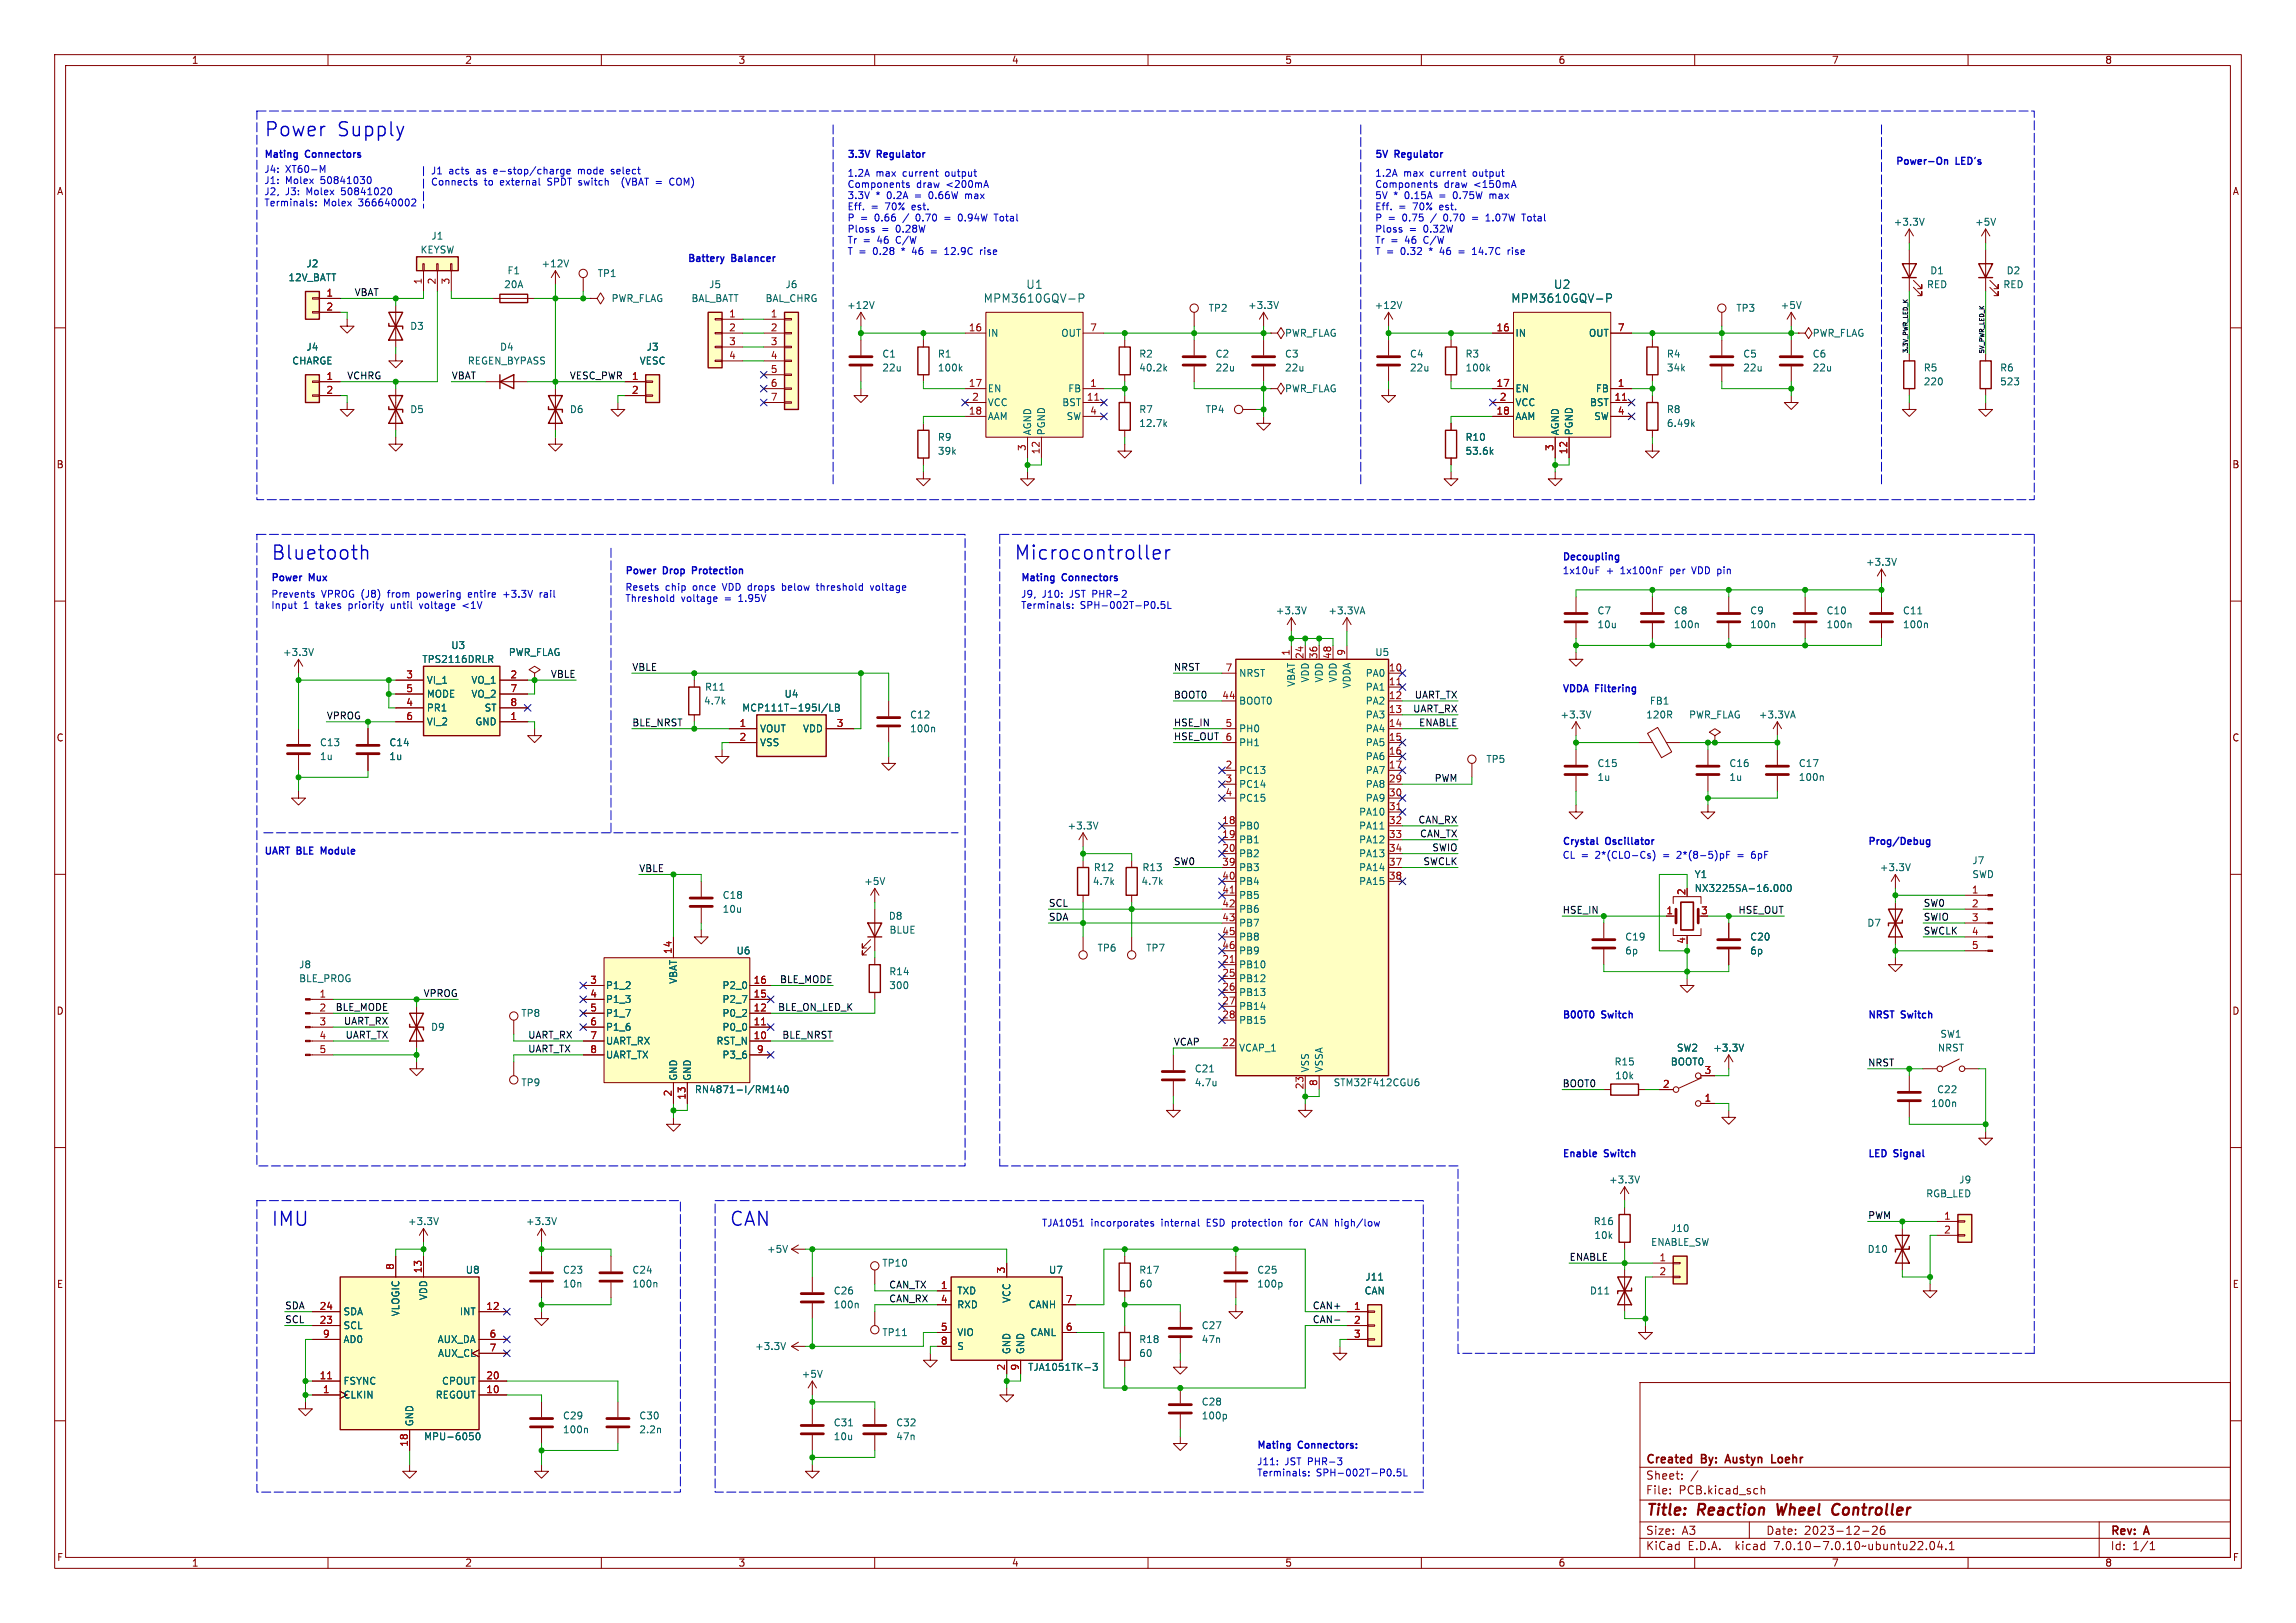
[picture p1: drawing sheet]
<svg xmlns="http://www.w3.org/2000/svg" width="420mm" height="297mm" viewBox="0 0 420 297" stroke-linecap="round" stroke-linejoin="round" font-family="sans-serif">
<defs><g id="words">
<g font-size="3.5" fill="#0000c2">
<text x="48.3" y="25.2">Power</text>
<text x="61.7" y="25.2">Supply</text>
<text x="49.5" y="102.6">Bluetooth</text>
<text x="185.4" y="102.6">Microcontroller</text>
<text x="49.5" y="224.5">IMU</text>
<text x="133.3" y="224.5">CAN</text>
</g>
<g font-size="2.8" fill="#840000">
<text x="301" y="277.9">Title:</text>
<text x="310.6" y="277.9">Reaction</text>
<text x="325.9" y="277.9">Wheel</text>
<text x="336.8" y="277.9">Controller</text>
</g>
<g font-size="2.1" fill="#006464">
<text x="187.6" y="53.1">U1</text>
<text x="284.1" y="53.1">U2</text>
<text x="179.8" y="55.6">MPM3610GQV-P</text>
<text x="276.3" y="55.6">MPM3610GQV-P</text>
</g>
<g font-size="2.1" fill="#840000">
<text x="301" y="268.2">Created</text>
<text x="311.3" y="268.2">By:</text>
<text x="316.4" y="268.2">Austyn</text>
<text x="325.4" y="268.2">Loehr</text>
<text x="301" y="273.7">File:</text>
<text x="301" y="271">Sheet:</text>
<text x="307.1" y="273.7">PCB.kicad_sch</text>
<text x="301" y="281.1">Size:</text>
<text x="307.6" y="281.1">A3</text>
<text x="323" y="281.1">Date:</text>
<text x="330" y="281.1">2023-12-26</text>
<text x="386" y="281.3">Rev:</text>
<text x="392.4" y="281.3">A</text>
<text x="301" y="283.9">KiCad</text>
<text x="308.7" y="283.9">E.D.A.</text>
<text x="317.6" y="283.9">kicad</text>
<text x="324.8" y="283.9">7.0.10-7.0.10~ubuntu22.04.1</text>
<text x="386" y="283.9">Id:</text>
<text x="390.1" y="283.9">1/1</text>
</g>
<g font-size="1.8" fill="#840000">
<text x="35" y="11.9">1</text>
<text x="85" y="11.9">2</text>
<text x="135" y="11.9">3</text>
<text x="185" y="11.9">4</text>
<text x="235" y="11.9">5</text>
<text x="285" y="11.9">6</text>
<text x="335" y="11.9">7</text>
<text x="385" y="11.9">8</text>
<text x="10.3" y="35.9">A</text>
<text x="408.3" y="35.9">A</text>
<text x="10.3" y="85.9">B</text>
<text x="408.2" y="85.9">B</text>
<text x="10.3" y="135.9">C</text>
<text x="408.2" y="135.9">C</text>
<text x="10.3" y="185.9">D</text>
<text x="408.2" y="185.9">D</text>
<text x="10.3" y="235.9">E</text>
<text x="408.3" y="235.9">E</text>
<text x="10.3" y="285.9">F</text>
<text x="35" y="286.9">1</text>
<text x="85" y="286.9">2</text>
<text x="135" y="286.9">3</text>
<text x="185" y="286.9">4</text>
<text x="235" y="286.9">5</text>
<text x="285" y="286.9">6</text>
<text x="335" y="286.9">7</text>
<text x="385" y="286.9">8</text>
<text x="408.3" y="285.9">F</text>
</g>
<g font-size="1.8" fill="#0000c2">
<text x="48.3" y="29">Mating</text>
<text x="56" y="29">Connectors</text>
<text x="154.9" y="29">3.3V</text>
<text x="160.5" y="29">Regulator</text>
<text x="251.5" y="29">5V</text>
<text x="255.2" y="29">Regulator</text>
<text x="48.3" y="31.7">J4:</text>
<text x="48.3" y="33.8">J1:</text>
<text x="48.3" y="35.8">J2,</text>
<text x="52.2" y="31.7">XT60-M</text>
<text x="52.2" y="33.8">Molex</text>
<text x="52.2" y="35.8">J3:</text>
<text x="56.2" y="35.8">Molex</text>
<text x="58.8" y="33.8">50841030</text>
<text x="62.7" y="35.8">50841020</text>
<text x="78.7" y="32">J1</text>
<text x="78.7" y="34">Connects</text>
<text x="82.1" y="32">acts</text>
<text x="87.3" y="32">as</text>
<text x="88.6" y="34">to</text>
<text x="90.6" y="32">e-stop/charge</text>
<text x="91.6" y="34">external</text>
<text x="100.5" y="34">SPDT switch</text>
<text x="106.2" y="32">mode</text>
<text x="112.5" y="32">select</text>
<text x="114.6" y="34">(VBAT =</text>
<text x="123.8" y="34">COM)</text>
<text x="154.9" y="32.4">1.2A</text>
<text x="154.9" y="34.5">Components</text>
<text x="160.2" y="32.4">max</text>
<text x="165.3" y="32.4">current</text>
<text x="167.7" y="34.5">draw</text>
<text x="173.2" y="32.4">output</text>
<text x="173.2" y="34.5">&lt;200mA</text>
<text x="251.5" y="32.4">1.2A</text>
<text x="251.5" y="34.5">Components</text>
<text x="256.7" y="32.4">max</text>
<text x="261.8" y="32.4">current</text>
<text x="264.2" y="34.5">draw</text>
<text x="269.7" y="32.4">output</text>
<text x="269.8" y="34.5">&lt;150mA</text>
<text x="346.7" y="30.2">Power-On</text>
<text x="357.9" y="30.2">LED's</text>
<text x="48.3" y="37.9">Terminals:</text>
<text x="59.2" y="37.9">Molex</text>
<text x="65.7" y="37.9">366640002</text>
<text x="154.9" y="36.5">3.3V</text>
<text x="154.9" y="38.6">Eff.</text>
<text x="154.9" y="40.6">P</text>
<text x="157.4" y="40.6">=</text>
<text x="159.3" y="38.6">=</text>
<text x="160.1" y="40.6">0.66</text>
<text x="160.2" y="36.5">*</text>
<text x="162.1" y="38.6">70%</text>
<text x="162.4" y="36.5">0.2A</text>
<text x="165.5" y="40.6">/</text>
<text x="167.1" y="38.6">est.</text>
<text x="167.6" y="36.5">=</text>
<text x="168" y="40.6">0.70</text>
<text x="170.4" y="36.5">0.66W</text>
<text x="176.2" y="40.6">0.94W</text>
<text x="177.2" y="36.5">max</text>
<text x="183" y="40.6">Total</text>
<text x="251.5" y="36.5">5V</text>
<text x="251.5" y="38.6">Eff.</text>
<text x="251.5" y="40.6">P</text>
<text x="253.9" y="40.6">=</text>
<text x="254.9" y="36.5">*</text>
<text x="255.8" y="38.6">=</text>
<text x="256.6" y="40.6">0.75</text>
<text x="257.1" y="36.5">0.15A</text>
<text x="258.6" y="38.6">70%</text>
<text x="262" y="40.6">/</text>
<text x="263.6" y="36.5">=</text>
<text x="263.6" y="38.6">est.</text>
<text x="264.5" y="40.6">0.70</text>
<text x="266.3" y="36.5">0.75W</text>
<text x="272.7" y="40.6">1.07W</text>
<text x="273.2" y="36.5">max</text>
<text x="279.6" y="40.6">Total</text>
<text x="154.9" y="42.7">Ploss</text>
<text x="154.9" y="44.7">Tr</text>
<text x="154.9" y="46.7">T =</text>
<text x="157.9" y="44.7">=</text>
<text x="159.8" y="46.7">0.28</text>
<text x="160.6" y="44.7">46</text>
<text x="161.3" y="42.7">=</text>
<text x="164" y="42.7">0.28W</text>
<text x="164.2" y="44.7">C/W</text>
<text x="165.2" y="46.7">*</text>
<text x="167.4" y="46.7">46</text>
<text x="173.7" y="46.7">12.9C</text>
<text x="180.4" y="46.7">rise</text>
<text x="251.5" y="42.7">Ploss</text>
<text x="251.5" y="44.7">Tr</text>
<text x="251.5" y="46.7">T =</text>
<text x="254.4" y="44.7">=</text>
<text x="256.3" y="46.7">0.32</text>
<text x="257.1" y="44.7">46</text>
<text x="257.8" y="42.7">=</text>
<text x="260.5" y="42.7">0.32W</text>
<text x="260.7" y="44.7">C/W</text>
<text x="261.7" y="46.7">*</text>
<text x="263.9" y="46.7">46</text>
<text x="270.2" y="46.7">14.7C</text>
<text x="276.9" y="46.7">rise</text>
<text x="125.7" y="48">Battery</text>
<text x="133.9" y="48">Balancer</text>
<text x="49.5" y="106.4">Power</text>
<text x="56.6" y="106.4">Mux</text>
<text x="114.3" y="105.2">Power</text>
<text x="121.4" y="105.2">Drop</text>
<text x="127.2" y="105.2">Protection</text>
<text x="186.7" y="106.4">Mating</text>
<text x="194.4" y="106.4">Connectors</text>
<text x="285.8" y="105.2">1x10uF</text>
<text x="285.8" y="102.6">Decoupling</text>
<text x="293.8" y="105.2">+</text>
<text x="296.6" y="105.2">1x100nF</text>
<text x="305.8" y="105.2">per</text>
<text x="310" y="105.2">VDD pin</text>
<text x="49.5" y="109.5">Prevents</text>
<text x="49.5" y="111.5">Input</text>
<text x="55.5" y="111.5">1</text>
<text x="57.9" y="111.5">takes</text>
<text x="58.8" y="109.5">VPROG (J8)</text>
<text x="64" y="111.5">priority</text>
<text x="71.2" y="109.5">from</text>
<text x="72" y="111.5">until</text>
<text x="76.8" y="109.5">powering</text>
<text x="77.5" y="111.5">voltage</text>
<text x="85.5" y="111.5">&lt;1V</text>
<text x="86.3" y="109.5">entire</text>
<text x="93" y="109.5">+3.3V</text>
<text x="99.8" y="109.5">rail</text>
<text x="114.3" y="108.2">Resets</text>
<text x="114.3" y="110.2">Threshold</text>
<text x="121.7" y="108.2">chip</text>
<text x="124.6" y="110.2">voltage</text>
<text x="126.9" y="108.2">once</text>
<text x="132.5" y="108.2">VDD drops</text>
<text x="132.7" y="110.2">=</text>
<text x="135.4" y="110.2">1.95V</text>
<text x="143.7" y="108.2">below</text>
<text x="150.3" y="108.2">threshold</text>
<text x="160.4" y="108.2">voltage</text>
<text x="186.7" y="109.5">J9,</text>
<text x="186.7" y="111.5">Terminals:</text>
<text x="190.6" y="109.5">J10:</text>
<text x="195.8" y="109.5">JST PHR-2</text>
<text x="197.6" y="111.5">SPH-002T-P0.5L</text>
<text x="285.8" y="126.8">VDDA Filtering</text>
<text x="285.8" y="154.7">Crystal</text>
<text x="293.8" y="154.7">Oscillator</text>
<text x="341.6" y="154.7">Prog/Debug</text>
<text x="48.3" y="156.5">UART BLE</text>
<text x="59.3" y="156.5">Module</text>
<text x="285.8" y="157.2">CL =</text>
<text x="292" y="157.2">2*(CLO-Cs)</text>
<text x="304.5" y="157.2">=</text>
<text x="307.2" y="157.2">2*(8-5)pF</text>
<text x="321.3" y="157.2">6pF</text>
<text x="285.8" y="186.4">B00T0</text>
<text x="293.1" y="186.4">Switch</text>
<text x="341.6" y="186.4">NRST</text>
<text x="347.9" y="186.4">Switch</text>
<text x="285.8" y="211.8">Enable</text>
<text x="293.6" y="211.8">Switch</text>
<text x="341.6" y="211.8">LED</text>
<text x="346.6" y="211.8">Signal</text>
<text x="190.5" y="224.5">TJA1051</text>
<text x="199.5" y="224.5">incorporates</text>
<text x="212.6" y="224.5">internal</text>
<text x="221" y="224.5">ESD protection</text>
<text x="236.6" y="224.5">for</text>
<text x="240.5" y="224.5">CAN high/low</text>
<text x="229.9" y="268.2">J11:</text>
<text x="229.9" y="265.2">Mating</text>
<text x="235" y="268.2">JST PHR-3</text>
<text x="237.6" y="265.2">Connectors:</text>
<text x="229.9" y="270.3">Terminals:</text>
<text x="240.8" y="270.3">SPH-002T-P0.5L</text>
</g>
<g font-size="1.8" fill="#006464">
<text x="346.3" y="41.5">+3.3V</text>
<text x="361.2" y="41.5">+5V</text>
<text x="76.8" y="46.6">KEYSW</text>
<text x="78.8" y="44">J1</text>
<text x="52.7" y="51.7">12V_BATT</text>
<text x="56" y="49.1">J2</text>
<text x="92.1" y="52.9">20A</text>
<text x="92.7" y="50.4">F1</text>
<text x="99" y="49.1">+12V</text>
<text x="109.2" y="50.9">TP1</text>
<text x="129.6" y="52.9">J5</text>
<text x="143.6" y="52.9">J6</text>
<text x="352.4" y="52.9">RED</text>
<text x="353" y="50.4">D1</text>
<text x="366.4" y="52.9">RED</text>
<text x="367" y="50.4">D2</text>
<text x="111.8" y="55.5">PWR_FLAG</text>
<text x="126.4" y="55.5">BAL_BATT</text>
<text x="139.9" y="55.5">BAL_CHRG</text>
<text x="154.8" y="56.7">+12V</text>
<text x="221" y="57.3">TP2</text>
<text x="228.2" y="56.7">+3.3V</text>
<text x="251.4" y="56.7">+12V</text>
<text x="317.5" y="57.3">TP3</text>
<text x="325.6" y="56.7">+5V</text>
<text x="56" y="64.4">J4</text>
<text x="74.9" y="60.6">D3</text>
<text x="91.4" y="64.4">D4</text>
<text x="118.2" y="64.4">J3</text>
<text x="161.3" y="65.6">C1</text>
<text x="171.5" y="65.6">R1</text>
<text x="180.6" y="61.8">IN</text>
<text x="194" y="61.8">OUT</text>
<text x="208.3" y="65.6">R2</text>
<text x="222.3" y="65.6">C2</text>
<text x="235" y="61.8">PWR_FLAG</text>
<text x="235" y="65.6">C3</text>
<text x="257.8" y="65.6">C4</text>
<text x="268" y="65.6">R3</text>
<text x="277.1" y="61.8">IN</text>
<text x="290.6" y="61.8">OUT</text>
<text x="304.8" y="65.6">R4</text>
<text x="318.8" y="65.6">C5</text>
<text x="331.5" y="65.6">C6</text>
<text x="331.5" y="61.8">PWR_FLAG</text>
<text x="53.4" y="66.9">CHARGE</text>
<text x="85.5" y="66.9">REGEN_BYPASS</text>
<text x="116.9" y="66.9">VESC</text>
<text x="161.3" y="68.2">22u</text>
<text x="171.5" y="68.2">100k</text>
<text x="180.6" y="72">EN</text>
<text x="195.3" y="72">FB</text>
<text x="208.3" y="68.2">40.2k</text>
<text x="222.3" y="68.2">22u</text>
<text x="235" y="72">PWR_FLAG</text>
<text x="235" y="68.2">22u</text>
<text x="257.8" y="68.2">22u</text>
<text x="268" y="68.2">100k</text>
<text x="277.1" y="72">EN</text>
<text x="291.8" y="72">FB</text>
<text x="304.8" y="68.2">34k</text>
<text x="318.8" y="68.2">22u</text>
<text x="331.5" y="68.2">22u</text>
<text x="351.8" y="68.2">R5</text>
<text x="351.8" y="70.7">220</text>
<text x="365.8" y="68.2">R6</text>
<text x="365.8" y="70.7">523</text>
<text x="74.9" y="75.8">D5</text>
<text x="104.1" y="75.8">D6</text>
<text x="180.6" y="77.1">AAM</text>
<text x="180.6" y="74.5">VCC</text>
<text x="194.2" y="74.5">BST</text>
<text x="195" y="77.1">SW</text>
<text x="208.3" y="75.8">R7</text>
<text x="220.4" y="75.8">TP4</text>
<text x="277.1" y="77.1">AAM</text>
<text x="277.1" y="74.5">VCC</text>
<text x="290.7" y="74.5">BST</text>
<text x="291.5" y="77.1">SW</text>
<text x="304.8" y="75.8">R8</text>
<text x="171.5" y="80.9">R9</text>
<text x="171.5" y="83.4">39k</text>
<text x="188.8" y="79.8" transform="rotate(-90 188.8 79.8)">AGND</text>
<text x="191.4" y="79.8" transform="rotate(-90 191.4 79.8)">PGND</text>
<text x="208.3" y="78.3">12.7k</text>
<text x="268" y="80.9">R10</text>
<text x="268" y="83.4">53.6k</text>
<text x="285.3" y="79.8" transform="rotate(-90 285.3 79.8)">AGND</text>
<text x="287.9" y="79.8" transform="rotate(-90 287.9 79.8)">PGND</text>
<text x="304.8" y="78.3">6.49k</text>
<text x="341.2" y="103.7">+3.3V</text>
<text x="233.3" y="112.6">+3.3V</text>
<text x="242.9" y="112.6">+3.3VA</text>
<text x="292.1" y="112.6">C7</text>
<text x="306.1" y="112.6">C8</text>
<text x="320.1" y="112.6">C9</text>
<text x="334" y="112.6">C10</text>
<text x="348" y="112.6">C11</text>
<text x="82.4" y="119">U3</text>
<text x="292.1" y="115.2">10u</text>
<text x="306.1" y="115.2">100n</text>
<text x="320.1" y="115.2">100n</text>
<text x="334" y="115.2">100n</text>
<text x="348" y="115.2">100n</text>
<text x="51.7" y="120.2">+3.3V</text>
<text x="77.2" y="121.5">TPS2116DRLR</text>
<text x="78" y="125.3">VI_1</text>
<text x="86.1" y="125.3">VO_1</text>
<text x="93" y="120.2">PWR_FLAG</text>
<text x="226.6" y="124.1">NRST</text>
<text x="237.1" y="125.8" transform="rotate(-90 237.1 125.8)">VBAT</text>
<text x="239.6" y="125" transform="rotate(-90 239.6 125)">VDD</text>
<text x="242.2" y="125" transform="rotate(-90 242.2 125)">VDD</text>
<text x="244.7" y="125" transform="rotate(-90 244.7 125)">VDD</text>
<text x="249.7" y="124.1">PA0</text>
<text x="251.5" y="120.2">U5</text>
<text x="78" y="130.4">PR1</text>
<text x="78" y="127.9">MODE</text>
<text x="86.1" y="127.9">VO_2</text>
<text x="88.6" y="130.4">ST</text>
<text x="128.7" y="129.1">4.7k</text>
<text x="128.9" y="126.6">R11</text>
<text x="135.7" y="130.4">MCP111T-195I/LB</text>
<text x="143.4" y="127.9">U4</text>
<text x="166.4" y="131.7">C12</text>
<text x="226.6" y="129.1">BOOT0</text>
<text x="247.2" y="126.1" transform="rotate(-90 247.2 126.1)">VDDA</text>
<text x="249.7" y="126.6">PA1</text>
<text x="249.7" y="129.1">PA2</text>
<text x="249.7" y="131.7">PA3</text>
<text x="285.3" y="131.7">+3.3V</text>
<text x="301" y="131.7">120R</text>
<text x="301.7" y="129.1">FB1</text>
<text x="308.9" y="131.7">PWR_FLAG</text>
<text x="321.6" y="131.7">+3.3VA</text>
<text x="58.4" y="136.8">C13</text>
<text x="71.1" y="136.8">C14</text>
<text x="78" y="132.9">VI_2</text>
<text x="86.9" y="132.9">GND</text>
<text x="138.9" y="134.2">VOUT</text>
<text x="138.9" y="136.8">VSS</text>
<text x="146.8" y="134.2">VDD</text>
<text x="166.4" y="134.2">100n</text>
<text x="226.6" y="134.2">PH0</text>
<text x="226.6" y="136.8">PH1</text>
<text x="249.7" y="134.2">PA4</text>
<text x="249.7" y="136.8">PA5</text>
<text x="58.4" y="139.3">1u</text>
<text x="71.1" y="139.3">1u</text>
<text x="226.6" y="141.8">PC13</text>
<text x="249.7" y="139.3">PA6</text>
<text x="249.7" y="141.8">PA7</text>
<text x="271.8" y="139.8">TP5</text>
<text x="292.1" y="140.6">C15</text>
<text x="292.1" y="143.1">1u</text>
<text x="316.2" y="140.6">C16</text>
<text x="316.2" y="143.1">1u</text>
<text x="328.9" y="140.6">C17</text>
<text x="328.9" y="143.1">100n</text>
<text x="226.6" y="144.4">PC14</text>
<text x="226.6" y="146.9">PC15</text>
<text x="248.5" y="149.5">PA10</text>
<text x="249.7" y="144.4">PA8</text>
<text x="249.7" y="146.9">PA9</text>
<text x="195.2" y="152">+3.3V</text>
<text x="226.6" y="152">PB0</text>
<text x="226.6" y="154.5">PB1</text>
<text x="248.5" y="152">PA11</text>
<text x="248.5" y="154.5">PA12</text>
<text x="200" y="159.6">R12</text>
<text x="208.9" y="159.6">R13</text>
<text x="226.6" y="157.1">PB2</text>
<text x="226.6" y="159.6">PB3</text>
<text x="248.5" y="157.1">PA13</text>
<text x="248.5" y="159.6">PA14</text>
<text x="309.9" y="160.9">Y1</text>
<text x="343.8" y="159.6">+3.3V</text>
<text x="360.7" y="158.3">J7</text>
<text x="360.7" y="160.9">SWD</text>
<text x="132.1" y="164.7">C18</text>
<text x="132.1" y="167.2">10u</text>
<text x="158" y="162.2">+5V</text>
<text x="199.8" y="162.2">4.7k</text>
<text x="208.7" y="162.2">4.7k</text>
<text x="226.6" y="162.2">PB4</text>
<text x="226.6" y="164.7">PB5</text>
<text x="226.6" y="167.2">PB6</text>
<text x="248.5" y="162.2">PA15</text>
<text x="309.9" y="163.4">NX3225SA-16.000</text>
<text x="162.5" y="168.5">D8</text>
<text x="162.6" y="171">BLUE</text>
<text x="226.6" y="169.8">PB7</text>
<text x="226.6" y="172.3">PB8</text>
<text x="297.2" y="172.3">C19</text>
<text x="320.1" y="172.3">C20</text>
<text x="341.5" y="169.8">D7</text>
<text x="54.6" y="177.4">J8</text>
<text x="54.6" y="179.9">BLE_PROG</text>
<text x="134.6" y="174.9">U6</text>
<text x="162.6" y="178.7">R14</text>
<text x="200.7" y="174.3">TP6</text>
<text x="209.6" y="174.3">TP7</text>
<text x="226.6" y="177.4">PB10</text>
<text x="226.6" y="179.9">PB12</text>
<text x="226.6" y="174.9">PB9</text>
<text x="297.2" y="174.9">6p</text>
<text x="320.1" y="174.9">6p</text>
<text x="110.7" y="181.2">P1_2</text>
<text x="110.7" y="183.7">P1_3</text>
<text x="124.1" y="180.1" transform="rotate(-90 124.1 180.1)">VBAT</text>
<text x="132" y="183.7">P2_7</text>
<text x="132" y="181.2">P2_0</text>
<text x="162.6" y="181.2">300</text>
<text x="226.6" y="182.5">PB13</text>
<text x="226.6" y="185">PB14</text>
<text x="78.7" y="188.8">D9</text>
<text x="95.3" y="186.3">TP8</text>
<text x="110.7" y="186.3">P1_7</text>
<text x="110.7" y="188.8">P1_6</text>
<text x="110.7" y="191.4">UART_RX</text>
<text x="131" y="191.4">RST_N</text>
<text x="132" y="188.8">P0_0</text>
<text x="132" y="186.3">P0_2</text>
<text x="226.6" y="187.6">PB15</text>
<text x="354.8" y="190.1">SW1</text>
<text x="110.7" y="193.9">UART_TX</text>
<text x="124.1" y="197.9" transform="rotate(-90 124.1 197.9)">GND</text>
<text x="126.6" y="197.9" transform="rotate(-90 126.6 197.9)">GND</text>
<text x="132" y="193.9">P3_6</text>
<text x="218.4" y="196.4">C21</text>
<text x="226.6" y="192.6">VCAP_1</text>
<text x="239.6" y="196.3" transform="rotate(-90 239.6 196.3)">VSS</text>
<text x="242.2" y="196.3" transform="rotate(-90 242.2 196.3)">VSSA</text>
<text x="295.2" y="195.2">R15</text>
<text x="295.4" y="197.7">10k</text>
<text x="305.5" y="195.2">BOOT0</text>
<text x="306.6" y="192.6">SW2</text>
<text x="313.3" y="192.6">+3.3V</text>
<text x="354.4" y="192.6">NRST</text>
<text x="95.3" y="199">TP9</text>
<text x="127" y="200.3">RN4871-I/RM140</text>
<text x="218.4" y="199">4.7u</text>
<text x="243.8" y="199">STM32F412CGU6</text>
<text x="353.1" y="202.8">100n</text>
<text x="354.2" y="200.3">C22</text>
<text x="294.2" y="216.8">+3.3V</text>
<text x="352.2" y="219.3">RGB_LED</text>
<text x="358.3" y="216.8">J9</text>
<text x="74.5" y="224.4">+3.3V</text>
<text x="96.1" y="224.4">+3.3V</text>
<text x="291.4" y="224.4">R16</text>
<text x="291.5" y="226.9">10k</text>
<text x="305.5" y="225.7">J10</text>
<text x="85.1" y="233.3">U8</text>
<text x="102.9" y="233.3">C23</text>
<text x="115.6" y="233.3">C24</text>
<text x="140.2" y="229.5">+5V</text>
<text x="161.3" y="232">TP10</text>
<text x="191.8" y="233.3">U7</text>
<text x="208.3" y="233.3">R17</text>
<text x="229.9" y="233.3">C25</text>
<text x="301.9" y="228.2">ENABLE_SW</text>
<text x="341.5" y="229.5">D10</text>
<text x="78.3" y="238" transform="rotate(-90 78.3 238)">VDD</text>
<text x="102.9" y="235.8">10n</text>
<text x="115.6" y="235.8">100n</text>
<text x="152.4" y="239.6">100n</text>
<text x="152.4" y="237.1">C26</text>
<text x="175" y="237.1">TXD</text>
<text x="175" y="239.6">RXD</text>
<text x="185" y="238.5" transform="rotate(-90 185 238.5)">VCC</text>
<text x="188.1" y="239.6">CANH</text>
<text x="208.3" y="235.8">60</text>
<text x="229.9" y="235.8">100p</text>
<text x="249.5" y="237.1">CAN</text>
<text x="249.7" y="234.5">J11</text>
<text x="290.7" y="237.1">D11</text>
<text x="62.7" y="243.4">SCL</text>
<text x="62.7" y="240.9">SDA</text>
<text x="62.7" y="246">AD0</text>
<text x="73.3" y="241" transform="rotate(-90 73.3 241)">VLOGIC</text>
<text x="80" y="246">AUX_DA</text>
<text x="84" y="240.9">INT</text>
<text x="161.3" y="244.7">TP11</text>
<text x="175" y="244.7">VIO</text>
<text x="188.4" y="244.7">CANL</text>
<text x="208.3" y="246">R18</text>
<text x="219.7" y="243.4">C27</text>
<text x="219.7" y="246">47n</text>
<text x="80" y="248.5">AUX_CL</text>
<text x="138" y="247.2">+3.3V</text>
<text x="175" y="247.2">S</text>
<text x="185" y="247.9" transform="rotate(-90 185 247.9)">GND</text>
<text x="187.6" y="247.9" transform="rotate(-90 187.6 247.9)">GND</text>
<text x="188" y="251.1">TJA1051TK-3</text>
<text x="208.3" y="248.5">60</text>
<text x="62.7" y="256.1">CLKIN</text>
<text x="62.7" y="253.6">FSYNC</text>
<text x="79.6" y="256.1">REGOUT</text>
<text x="80.8" y="253.6">CPOUT</text>
<text x="146.6" y="252.3">+5V</text>
<text x="219.7" y="257.4">C28</text>
<text x="75.8" y="261.1" transform="rotate(-90 75.8 261.1)">GND</text>
<text x="77.5" y="263.8">MPU-6050</text>
<text x="102.9" y="262.5">100n</text>
<text x="102.9" y="259.9">C29</text>
<text x="116.8" y="259.9">C30</text>
<text x="116.8" y="262.5">2.2n</text>
<text x="152.4" y="261.2">C31</text>
<text x="152.4" y="263.8">10u</text>
<text x="163.8" y="261.2">C32</text>
<text x="163.8" y="263.8">47n</text>
<text x="219.7" y="259.9">100p</text>
</g>
<g font-size="1.8" fill="#a90000">
<text x="77.2" y="52.1" transform="rotate(-90 77.2 52.1)">1</text>
<text x="79.8" y="52.1" transform="rotate(-90 79.8 52.1)">2</text>
<text x="82.3" y="52.1" transform="rotate(-90 82.3 52.1)">3</text>
<text x="59.6" y="54.4">1</text>
<text x="59.6" y="56.9">2</text>
<text x="133.3" y="58.2">1</text>
<text x="140.9" y="58.2">1</text>
<text x="133.3" y="60.7">2</text>
<text x="133.3" y="63.2">3</text>
<text x="133.3" y="65.8">4</text>
<text x="140.9" y="60.7">2</text>
<text x="140.9" y="63.2">3</text>
<text x="140.9" y="65.8">4</text>
<text x="177.1" y="60.7">16</text>
<text x="199.3" y="60.7">7</text>
<text x="273.6" y="60.7">16</text>
<text x="295.8" y="60.7">7</text>
<text x="59.6" y="69.6">1</text>
<text x="115.5" y="69.6">1</text>
<text x="140.9" y="68.3">5</text>
<text x="140.9" y="70.9">6</text>
<text x="177.1" y="70.9">17</text>
<text x="199.3" y="70.9">1</text>
<text x="273.6" y="70.9">17</text>
<text x="295.8" y="70.9">1</text>
<text x="59.6" y="72.1">2</text>
<text x="115.5" y="72.1">2</text>
<text x="140.9" y="73.4">7</text>
<text x="177.1" y="75.9">18</text>
<text x="177.7" y="73.4">2</text>
<text x="198.7" y="73.4">11</text>
<text x="199.3" y="75.9">4</text>
<text x="273.6" y="75.9">18</text>
<text x="274.2" y="73.4">2</text>
<text x="295.2" y="73.4">11</text>
<text x="295.8" y="75.9">4</text>
<text x="187.7" y="82.6" transform="rotate(-90 187.7 82.6)">3</text>
<text x="190.2" y="83.2" transform="rotate(-90 190.2 83.2)">12</text>
<text x="284.2" y="82.6" transform="rotate(-90 284.2 82.6)">3</text>
<text x="286.8" y="83.2" transform="rotate(-90 286.8 83.2)">12</text>
<text x="74.2" y="124.2">3</text>
<text x="93.3" y="124.2">2</text>
<text x="224.1" y="122.9">7</text>
<text x="236" y="120.1" transform="rotate(-90 236 120.1)">1</text>
<text x="238.5" y="120.7" transform="rotate(-90 238.5 120.7)">24</text>
<text x="241" y="120.7" transform="rotate(-90 241 120.7)">36</text>
<text x="243.6" y="120.7" transform="rotate(-90 243.6 120.7)">48</text>
<text x="246.1" y="120.1" transform="rotate(-90 246.1 120.1)">9</text>
<text x="254" y="122.9">10</text>
<text x="254" y="125.5">11</text>
<text x="74.2" y="129.3">4</text>
<text x="74.2" y="126.7">5</text>
<text x="74.2" y="131.8">6</text>
<text x="93.3" y="131.8">1</text>
<text x="93.3" y="126.7">7</text>
<text x="93.3" y="129.3">8</text>
<text x="223.5" y="128">44</text>
<text x="254" y="128">12</text>
<text x="254" y="130.6">13</text>
<text x="135.2" y="133.1">1</text>
<text x="135.2" y="135.6">2</text>
<text x="153" y="133.1">3</text>
<text x="224.1" y="133.1">5</text>
<text x="254" y="133.1">14</text>
<text x="254" y="135.6">15</text>
<text x="224.1" y="140.7">2</text>
<text x="224.1" y="143.3">3</text>
<text x="254" y="138.2">16</text>
<text x="254" y="140.7">17</text>
<text x="254" y="143.3">29</text>
<text x="224.1" y="145.8">4</text>
<text x="254" y="145.8">30</text>
<text x="254" y="148.3">31</text>
<text x="223.5" y="150.9">18</text>
<text x="223.5" y="153.4">19</text>
<text x="223.5" y="156">20</text>
<text x="254" y="150.9">32</text>
<text x="254" y="153.4">33</text>
<text x="254" y="156">34</text>
<text x="223.5" y="158.5">39</text>
<text x="223.5" y="161">40</text>
<text x="254" y="158.5">37</text>
<text x="254" y="161">38</text>
<text x="223.5" y="163.6">41</text>
<text x="223.5" y="166.1">42</text>
<text x="304.7" y="167.4">1</text>
<text x="308.4" y="163.9" transform="rotate(-90 308.4 163.9)">2</text>
<text x="311.1" y="167.4">3</text>
<text x="360.6" y="163.6">1</text>
<text x="360.6" y="166.1">2</text>
<text x="223.5" y="168.7">43</text>
<text x="223.5" y="171.2">45</text>
<text x="223.5" y="173.7">46</text>
<text x="308.4" y="172.8" transform="rotate(-90 308.4 172.8)">4</text>
<text x="360.6" y="168.7">3</text>
<text x="360.6" y="171.2">4</text>
<text x="360.6" y="173.7">5</text>
<text x="122.9" y="174.7" transform="rotate(-90 122.9 174.7)">14</text>
<text x="223.5" y="176.3">21</text>
<text x="223.5" y="178.8">25</text>
<text x="58.3" y="182.6">1</text>
<text x="58.3" y="185.2">2</text>
<text x="107.9" y="180.1">3</text>
<text x="107.9" y="182.6">4</text>
<text x="107.9" y="185.2">5</text>
<text x="137.8" y="185.2">12</text>
<text x="137.8" y="182.6">15</text>
<text x="137.8" y="180.1">16</text>
<text x="223.5" y="181.4">26</text>
<text x="223.5" y="183.9">27</text>
<text x="58.3" y="187.7">3</text>
<text x="58.3" y="190.2">4</text>
<text x="107.9" y="187.7">6</text>
<text x="107.9" y="190.2">7</text>
<text x="137.8" y="190.2">10</text>
<text x="137.8" y="187.7">11</text>
<text x="223.5" y="191.5">22</text>
<text x="223.5" y="186.4">28</text>
<text x="58.3" y="192.8">5</text>
<text x="107.9" y="192.8">8</text>
<text x="138.4" y="192.8">9</text>
<text x="311.7" y="196.6">3</text>
<text x="122.9" y="200.7" transform="rotate(-90 122.9 200.7)">2</text>
<text x="125.5" y="201.3" transform="rotate(-90 125.5 201.3)">13</text>
<text x="238.5" y="199.4" transform="rotate(-90 238.5 199.4)">23</text>
<text x="241" y="198.8" transform="rotate(-90 241 198.8)">8</text>
<text x="304.1" y="199.1">2</text>
<text x="311.7" y="201.7">1</text>
<text x="355.5" y="223.3">1</text>
<text x="355.5" y="225.8">2</text>
<text x="72.1" y="232.5" transform="rotate(-90 72.1 232.5)">8</text>
<text x="77.2" y="233.1" transform="rotate(-90 77.2 233.1)">13</text>
<text x="183.9" y="233.1" transform="rotate(-90 183.9 233.1)">3</text>
<text x="303.5" y="230.9">1</text>
<text x="303.5" y="233.4">2</text>
<text x="58.4" y="239.8">24</text>
<text x="88.9" y="239.8">12</text>
<text x="172" y="236">1</text>
<text x="172" y="238.5">4</text>
<text x="194.9" y="238.5">7</text>
<text x="247.6" y="239.8">1</text>
<text x="58.4" y="242.3">23</text>
<text x="59" y="244.9">9</text>
<text x="89.5" y="244.9">6</text>
<text x="172" y="243.6">5</text>
<text x="194.9" y="243.6">6</text>
<text x="247.6" y="242.3">2</text>
<text x="247.6" y="244.9">3</text>
<text x="89.5" y="247.4">7</text>
<text x="172" y="246.1">8</text>
<text x="183.9" y="250.9" transform="rotate(-90 183.9 250.9)">2</text>
<text x="186.4" y="250.9" transform="rotate(-90 186.4 250.9)">9</text>
<text x="58.4" y="252.5">11</text>
<text x="59" y="255">1</text>
<text x="88.9" y="255">10</text>
<text x="88.9" y="252.5">20</text>
<text x="74.7" y="264.8" transform="rotate(-90 74.7 264.8)">18</text>
</g>
<g font-size="1.8" fill="#0f0f0f">
<text x="64.8" y="54.3">VBAT</text>
<text x="63.4" y="69.5">VCHRG</text>
<text x="82.5" y="69.5">VBAT</text>
<text x="104.1" y="69.5">VESC_PWR</text>
<text x="100.7" y="124.1">VBLE</text>
<text x="115.6" y="122.8">VBLE</text>
<text x="214.6" y="122.8">NRST</text>
<text x="59.7" y="131.7">VPROG</text>
<text x="214.6" y="127.9">BOOT0</text>
<text x="258.4" y="130.5">UART_RX</text>
<text x="258.7" y="127.9">UART_TX</text>
<text x="115.6" y="133">BLE_NRST</text>
<text x="214.6" y="135.5">HSE_OUT 6</text>
<text x="214.6" y="133">HSE_IN</text>
<text x="259.5" y="133">ENABLE</text>
<text x="262.3" y="143.2">PWM</text>
<text x="259.4" y="150.8">CAN_RX</text>
<text x="259.7" y="153.3">CAN_TX</text>
<text x="261.9" y="155.9">SWIO</text>
<text x="116.8" y="159.7">VBLE</text>
<text x="214.6" y="158.4">SW0</text>
<text x="260.3" y="158.4">SWCLK</text>
<text x="191.8" y="166">SCL</text>
<text x="285.8" y="167.3">HSE_IN</text>
<text x="317.9" y="167.3">HSE_OUT</text>
<text x="351.8" y="166">SW0</text>
<text x="191.8" y="168.6">SDA</text>
<text x="351.8" y="171.1">SWCLK</text>
<text x="351.8" y="168.6">SWIO</text>
<text x="142.6" y="180">BLE_MODE</text>
<text x="61.3" y="185.1">BLE_MODE</text>
<text x="77.4" y="182.5">VPROG</text>
<text x="142.2" y="185.1">BLE_ON_LED_K</text>
<text x="62.8" y="187.6">UART_RX</text>
<text x="63.1" y="190.2">UART_TX</text>
<text x="96.5" y="190.2">UART_RX</text>
<text x="143" y="190.2">BLE_NRST</text>
<text x="214.6" y="191.4">VCAP</text>
<text x="96.5" y="192.7">UART_TX</text>
<text x="341.6" y="195.2">NRST</text>
<text x="285.8" y="199">BOOT0</text>
<text x="341.6" y="223.2">PWM</text>
<text x="287" y="230.8">ENABLE</text>
<text x="52.1" y="239.7">SDA</text>
<text x="162.6" y="235.9">CAN_TX</text>
<text x="162.6" y="238.4">CAN_RX</text>
<text x="240" y="239.7">CAN+</text>
<text x="52.1" y="242.2">SCL</text>
<text x="240" y="242.2">CAN-</text>
</g>
<g font-size="1.1" fill="#0f0f0f">
<text x="349" y="64.8" transform="rotate(-90 349 64.8)">3.3V_PWR_LED_K</text>
<text x="363" y="64.8" transform="rotate(-90 363 64.8)">5V_PWR_LED_K</text>
</g>
</g></defs>
<g fill="none" stroke="#840000" stroke-width=".18">
<path d="M10 10h400v277h-400zM12 12h396v273h-396zM60 10v2M110 10v2M160 10v2M210 10v2M260 10v2M310 10v2M360 10v2M10 60h2M57.1 57h1.3v.3h-1.3zM57.1 54.5h1.3v.2h-1.3z"/>
<path d="M58.4 54.6h3.8M58.4 57.2h3.8M63.5 58.4v1.3h1.3l-1.3 1.3-1.3-1.3h1.3M72.4 55.9v7.6M77.3 48.3h.3v1.2h-.3zM77.5 49.5v3.8M79.9 48.3h.2v1.2h-.2zM80 49.5v3.8M82.4 48.3h.3v1.2h-.3zM82.5 49.5v3.8M90.2 54.6h7.6M101.6 49.5l-.8 1.3"/>
<path d="M101.6 49.5v2.6M101.6 49.5l.8 1.3M106.7 50.8v2.5M107.9 54.6h1.3l.7-1 .6 1-.6 1-.7-1M107.9 54.6h.1M130.8 58.3h1.3v.2h-1.3zM132.1 58.4h3.8M139.7 58.4h3.8M143.5 58.3h1.3v.2h-1.3zM157.5 57.2l-.8 1.2M157.5 57.2v2.5M157.5 57.2l.7 1.2"/>
<path d="M180.3 57.2h17.8v22.8h-17.8zM218.4 57.2v2.5M231.1 57.2l-.7 1.2M231.1 57.2v2.5M231.1 57.2l.8 1.2M254 57.2v2.5M254 57.2l-.8 1.2M254 57.2l.8 1.2M276.9 57.2h17.7v22.8h-17.7zM315 57.2v2.5M327.7 57.2v2.5M327.7 57.2l-.8 1.2"/>
<path d="M327.7 57.2l.7 1.2M349.2 41.9v2.6M349.2 45.7v7.6M349.2 41.9l-.7 1.3M349.2 41.9l.8 1.3M350 52.6l1.5 1.5v-.8v.8h-.7M350 51.3l1.5 1.5v-.7v.7h-.7M363.2 41.9v2.6M363.2 45.7v7.6M363.2 41.9l-.7 1.3M363.2 41.9l.8 1.3M364 52.6l1.5 1.5v-.8v.8h-.8"/>
<path d="M364 51.3l1.5 1.5v-.7v.7h-.8M408 60h2M57.1 72.3h1.3v.2h-1.3zM57.1 69.7h1.3v.3h-1.3zM58.4 69.9h3.8M58.4 72.4h3.8M63.5 73.7v1.2h1.3l-1.3 1.3-1.3-1.3h1.3M72.4 64.8v1.2h1.3l-1.3 1.3-1.3-1.3h1.3M72.4 71.1v7.6M88.9 69.9h7.6M101.6 71.1v7.6M113 73.7v1.2h1.3l-1.3 1.3-1.2-1.3h1.2"/>
<path d="M114.3 69.9h3.8M114.3 72.4h3.8M118.1 72.3h1.3v.2h-1.3zM118.1 69.7h1.3v.3h-1.3zM130.8 65.9h1.3v.3h-1.3zM130.8 63.4h1.3v.2h-1.3zM130.8 60.8h1.3v.3h-1.3zM132.1 61h3.8M132.1 63.5h3.8M132.1 66h3.8M139.7 71.1h3.8M139.7 73.7h3.8"/>
<path d="M139.7 61h3.8M139.7 63.5h3.8M139.7 66h3.8M139.7 68.6h3.8M143.5 73.5h1.3v.3h-1.3zM143.5 71h1.3v.2h-1.3zM143.5 68.5h1.3v.2h-1.3zM143.5 65.9h1.3v.3h-1.3zM143.5 63.4h1.3v.2h-1.3zM143.5 60.8h1.3v.3h-1.3zM157.5 71.1v1.3h1.2l-1.2 1.3-1.3-1.3h1.3M157.5 62.2v2.8"/>
<path d="M157.5 67.1v2.8M168.9 62.2v1.3M168.9 68.6v1.3M168.9 77.5v1.2M176.5 71.1h3.8M176.5 73.7h3.8M176.5 61h3.8M176.5 76.2h3.8M198.1 71.1h3.8M198.1 73.7h3.8M198.1 61h3.8M198.1 76.2h3.8"/>
<path d="M205.7 62.2v1.3M205.7 68.6v1.3M205.7 72.4v1.3M205.7 78.7v1.3M218.4 62.2v2.8M218.4 67.1v2.8M227.3 74.9h2.6M231.1 76.2v1.3h1.3l-1.3 1.2-1.2-1.2h1.2M231.1 62.2v2.8M231.1 67.1v2.8M232.4 61h1.3l.6-1.1 .6 1.1-.6 1-.6-1M232.4 61h.1"/>
<path d="M232.4 71.1h1.3l.6-1 .6 1-.6 1-.6-1M232.4 71.1h.1M254 71.1v1.3h1.3l-1.3 1.3-1.3-1.3h1.3M254 62.2v2.8M254 67.1v2.8M265.4 62.2v1.3M265.4 68.6v1.3M265.4 77.5v1.2M273 71.1h3.9M273 73.7h3.9M273 61h3.9M273 76.2h3.9"/>
<path d="M294.6 71.1h3.8M294.6 73.7h3.8M294.6 61h3.8M294.6 76.2h3.8M302.3 62.2v1.3M302.3 68.6v1.3M302.3 72.4v1.3M302.3 78.7v1.3M315 62.2v2.8M315 67.1v2.8M327.7 72.4v1.3h1.2l-1.2 1.2-1.3-1.2h1.3M327.7 62.2v2.8"/>
<path d="M327.7 67.1v2.8M328.9 61h1.3l.6-1.1 .7 1.1-.7 1-.6-1M328.9 61h.1M349.2 73.7v1.2h1.3l-1.3 1.3-1.2-1.3h1.2M349.2 64.8v1.2M349.2 71.1v1.3M363.2 73.7v1.2h1.3l-1.3 1.3-1.3-1.3h1.3M363.2 64.8v1.2M363.2 71.1v1.3M72.4 80v1.3h1.3l-1.3 1.3-1.3-1.3h1.3M101.6 80v1.3h1.3l-1.3 1.3-1.3-1.3h1.3M168.9 86.4v1.2h1.3l-1.3 1.3-1.3-1.3h1.3"/>
<path d="M168.9 83.8v1.3M188 86.4v1.2h1.2l-1.2 1.3-1.3-1.3h1.3M188 80v3.8M190.5 80v3.8M205.7 81.3v1.3h1.3l-1.3 1.2-1.2-1.2h1.2M265.4 86.4v1.2h1.3l-1.3 1.3-1.2-1.3h1.2M265.4 83.8v1.3M284.5 86.4v1.2h1.2l-1.2 1.3-1.3-1.3h1.3M284.5 80v3.8M287 80v3.8M302.3 81.3v1.3h1.2l-1.2 1.2-1.3-1.2h1.3M10 110h2"/>
<path d="M236.2 113l-.7 1.3M236.2 113v2.6M236.2 118.1v2.6M236.2 113l.8 1.3M238.8 118.1v2.6M241.3 118.1v2.6M243.8 118.1v2.6M246.4 113v2.6M246.4 118.1v2.6M246.4 113l-.8 1.3M246.4 113l.7 1.3M288.3 119.4v1.3h1.3l-1.3 1.2-1.3-1.2h1.3"/>
<path d="M288.3 109.2v2.8M288.3 114v2.8M302.3 109.2v2.8M302.3 114v2.8M316.2 109.2v2.8M316.2 114v2.8M330.2 109.2v2.8M330.2 114v2.8M344.2 104.1l-.8 1.3M344.2 104.1v2.6M344.2 109.2v2.8M344.2 114v2.8"/>
<path d="M344.2 104.1l.7 1.3M408 110h2M54.6 120.7l-.8 1.2M54.6 120.7v2.5M54.6 133.4v2.7M54.6 138.2v2.8M54.6 120.7l.8 1.2M67.3 133.4v2.7M67.3 138.2v2.8M72.4 132.1h5.1M72.4 124.5h5.1M72.4 129.5h5.1"/>
<path d="M72.4 127h5.1M91.4 132.1h5.1M91.4 124.5h5.1M91.4 129.5h5.1M91.4 127h5.1M97.8 133.4v1.2h1.3l-1.3 1.3-1.3-1.3h1.3M97.8 123.2l1-.6-1-.7-1 .7 1 .6v1.3M97.8 124.5h.1M127 124.5v1.2M127 130.8v1.3M132.1 137.2v1.2h1.2l-1.2 1.3-1.3-1.3h1.3M133.3 135.9h5.1"/>
<path d="M133.3 133.4h5.1M151.1 133.4h5.1M162.6 138.4v1.3h1.2l-1.2 1.3-1.3-1.3h1.3M162.6 128.3v2.8M162.6 133.1v2.8M223.5 135.9h2.6M223.5 123.2h2.6M223.5 128.3h2.6M223.5 133.4h2.6M254 135.9h2.5M254 123.2h2.5M254 125.7h2.5"/>
<path d="M254 128.3h2.5M254 130.8h2.5M254 133.4h2.5M254 138.4h2.5M269.2 139.7v2.5M288.3 132.1v2.5M288.3 137.2v2.8M288.3 132.1l.8 1.3M288.3 132.1l-.8 1.3M299.7 135.9h2.6M301.4 134.2l1.8-1.1 2.6 4.5-1.9 1.1zM304.8 135.9h2.5"/>
<path d="M312.4 137.2v2.8M313.7 134.6l1-.6-1-.6-1 .6 1 .6v1.3M313.7 135.9h.1M325.1 132.1l.8 1.3M325.1 132.1v2.5M325.1 137.2v2.8M325.1 132.1l-.7 1.3M10 160h2M54.6 144.8v1.3h-1.3l1.3 1.2 1.3-1.2h-1.3M198.1 152.4l-.7 1.3M198.1 152.4v2.5M198.1 157.5v1.3"/>
<path d="M198.1 152.4l.8 1.3M207 157.5v1.3M223.5 141h2.6M223.5 151.1h2.6M223.5 153.7h2.6M223.5 156.2h2.6M223.5 143.5h2.6M223.5 146.1h2.6M223.5 158.8h2.6M254 141h2.5M254 151.1h2.5M254 153.7h2.5"/>
<path d="M254 156.2h2.5M254 143.5h2.5M254 146.1h2.5M254 148.6h2.5M254 158.8h2.5M288.3 147.3v1.3h-1.3l1.3 1.3 1.3-1.3h-1.3M288.3 142v2.8M312.4 147.3v1.3h-1.3l1.3 1.3 1.3-1.3h-1.3M312.4 142v2.8M325.1 142v2.8M408 160h2M110.5 175.3h26.7v22.8h-26.7z"/>
<path d="M123.2 171.5v3.8M128.3 170.2v1.3h1.2l-1.2 1.2-1.3-1.2h1.3M128.3 161.3v2.8M128.3 166.1v2.8M159.3 173.2l-1.6 1.6v-.8v.8h.8M159.3 172l-1.6 1.5v-.8v.8h.8M160 162.6v2.5M160 166.4v7.6M160 175.3v1.2M160 162.6l-.7 1.2M160 162.6l.8 1.2M198.1 163.8v1.3"/>
<path d="M198.1 171.5v2.5M207 163.8v1.3M207 171.5v2.5M223.5 176.5h2.6M223.5 179.1h2.6M223.5 161.3h2.6M223.5 163.8h2.6M223.5 166.4h2.6M223.5 168.9h2.6M223.5 171.5h2.6M223.5 174h2.6M254 161.3h2.5"/>
<path d="M293.4 168.9v2.8M293.4 173.7v2.8M304.8 167.6h1.8M306.1 169.9v1.3h5v-1.3M306.1 165.4v-1.3h5v1.3M308.6 179.1v1.2h1.3l-1.3 1.3-1.3-1.3h1.3M308.6 171.2v.3M316.2 168.9v2.8M316.2 173.7v2.8M346.7 175.3v1.2h1.3l-1.3 1.3-1.3-1.3h1.3M346.7 160l-.8 1.3M346.7 160v2.6"/>
<path d="M346.7 165.1v7.6M346.7 160l.8 1.3M359.4 163.8h4.2M359.4 166.4h4.2M359.4 168.9h4.2M359.4 171.5h4.2M359.4 174h4.2M56.7 190.5h4.3M56.7 188h4.3M56.7 185.4h4.3M56.7 182.9h4.3M56.7 193h4.3"/>
<path d="M76.2 194.3v1.3h-1.3l1.3 1.3 1.3-1.3h-1.3M76.2 184.2v7.6M94 186.7v2.5M94 194.3v2.6M106.7 190.5h3.8M106.7 188h3.8M106.7 185.4h3.8M106.7 182.9h3.8M106.7 180.3h3.8M106.7 193h3.8M123.2 198.1v3.8M125.7 198.1v3.8"/>
<path d="M137.2 190.5h3.8M137.2 188h3.8M137.2 185.4h3.8M137.2 182.9h3.8M137.2 180.3h3.8M137.2 193h3.8M160 181.6v1.3M214.6 193v2.8M214.6 197.9v2.8M223.5 191.8h2.6M223.5 181.6h2.6M223.5 184.2h2.6"/>
<path d="M223.5 186.7h2.6M238.8 196.9v2.5M241.3 196.9v2.5M293.4 199.4h1.2M299.7 199.4h1.3M303.5 199.4h2.6M311.1 196.9h2.6M311.3 197.2l-4.2 1.9M316.2 193v2.6M316.2 193l-.7 1.3M316.2 193l.8 1.3M349.2 196.9v2.7"/>
<path d="M351.8 195.6h2.5M358.4 193.8l-3.1 1.5M359.4 195.6h2.5M10 210h2M123.2 204.5v1.2h1.3l-1.3 1.3-1.3-1.3h1.3M214.6 201.9v1.3h1.3l-1.3 1.3-1.2-1.3h1.2M238.8 201.9v1.3h1.2l-1.2 1.3-1.3-1.3h1.3M297.2 217.2l-.8 1.2M297.2 217.2v2.5M297.2 217.2l.7 1.2M311.1 201.9h2.6M316.2 203.2v1.3h-1.2l1.2 1.2 1.3-1.2h-1.3"/>
<path d="M349.2 201.7v2.8M363.2 207v1.3h-1.3l1.3 1.3 1.3-1.3h-1.3M408 210h2M72.4 229.9v3.8M77.5 224.8v2.5M77.5 229.9v3.8M77.5 224.8l-.8 1.3M77.5 224.8l.7 1.3M99.1 224.8v2.5M99.1 229.9v2.8M99.1 234.7v2.8M99.1 224.8l-.8 1.3"/>
<path d="M99.1 224.8l.7 1.3M111.8 229.9v2.8M111.8 234.7v2.8M144.8 228.6l1.2 .8M144.8 228.6h2.5M146 227.8l-1.2 .8M148.6 233.7v2.8M148.6 238.5v2.8M160 232.4v2.5M171.4 236.2h2.6M171.4 238.8h2.6M184.1 231.1v2.6"/>
<path d="M194.3 238.8h2.5M205.7 229.9v1.2M205.7 236.2v1.3M226.1 238.8v1.2h1.2l-1.2 1.3-1.3-1.3h1.3M226.1 229.9v2.8M226.1 234.7v2.8M250.2 239.9h1.3v.3h-1.3zM297.2 221v1.2M297.2 227.3v1.3M297.2 232.4v7.6M302.3 231.1h3.8M302.3 233.7h3.8"/>
<path d="M306.1 233.6h1.2v.2h-1.2zM306.1 231h1.2v.3h-1.2zM348 224.8v7.6M353.1 234.9v1.3h1.2l-1.2 1.3-1.3-1.3h1.3M354.3 223.5h3.8M354.3 226.1h3.8M358.1 225.9h1.3v.3h-1.3zM358.1 223.4h1.3v.2h-1.3zM10 260h2M55.9 256.5v1.3h1.2l-1.2 1.3-1.3-1.3h1.3M57.1 240h5.1M57.1 242.6h5.1"/>
<path d="M57.1 245.1h5.1M57.1 255.3h5.1M57.1 252.7h5.1M87.6 247l-1.2 .6 1.2 .7M87.6 240h5.1M87.6 245.1h5.1M87.6 255.3h5.1M87.6 252.7h5.1M87.6 247.6h5.1M99.1 240v1.3h1.2l-1.2 1.3-1.3-1.3h1.3M99.1 256.5v2.8M113 256.5v2.8"/>
<path d="M144.8 246.4h2.5M144.8 246.4l1.2 .7M146 245.6l-1.2 .8M148.6 252.7v2.6M148.6 257.8v2.8M148.6 252.7l-.8 1.3M148.6 252.7l.8 1.3M160 240v2.6M160 257.8v2.8M170.2 247.6v1.3h1.2l-1.2 1.3-1.3-1.3h1.3M171.4 243.8h2.6M171.4 246.4h2.6"/>
<path d="M184.1 254v1.3h1.3l-1.3 1.2-1.2-1.2h1.2M184.1 248.9v2.6M186.7 248.9v2.6M194.3 243.8h2.5M205.7 242.6v1.2M205.7 248.9v1.3M215.9 248.9v1.3h1.3l-1.3 1.3-1.3-1.3h1.3M215.9 240v2.8M215.9 244.9v2.7M215.9 254v2.8M215.9 258.8v2.8M245.1 246.4v1.2h1.3l-1.3 1.3-1.3-1.3h1.3"/>
<path d="M246.4 240h3.8M246.4 242.6h3.8M246.4 245.1h3.8M250.2 245h1.3v.2h-1.3zM250.2 242.4h1.3v.3h-1.3zM300 253h108v32h-108zM301 242.6v1.2h1.3l-1.3 1.3-1.3-1.3h1.3M408 260h2M74.9 268v1.2h1.3l-1.3 1.3-1.2-1.3h1.2M74.9 261.6v3.8M99.1 268v1.2h1.2l-1.2 1.3-1.3-1.3h1.3M99.1 261.4v2.8"/>
<path d="M113 261.4v2.8M148.6 268v1.2h1.3l-1.3 1.3-1.3-1.3h1.3M148.6 262.6v2.8M160 262.6v2.8M215.9 262.9v1.3h1.3l-1.3 1.2-1.3-1.2h1.3M300 278.5h108M300 274.5h108M300 268.5h108M305.5 273.2v.2M305.5 272.5v.1M307.7 270.5v.2M307.7 269.8v.1"/>
<path d="M310.6 269.1l-1.3 1.9M320 278.5v3M322.2 271.9v1.5M322.2 272.5l.2-.1 .3 .1 .1 .9M342.5 279.4l.6-.1 .2 .1 .1 .3-1 1.1h1M344.7 279.3a.59 .59 0 0 0-.8 .6v.6l.2 .2 .4 .1 .2-.2 .1-.5-.1-.2h-.5l-.3 .2M384 278.5v6.5M60 285v2M110 285v2M160 285v2M210 285v2M260 285v2"/>
<path d="M300 281.5h108M310 285v2M340.7 280.2h1.2M352.4 283.4v.2M353.2 282.2l.2-.1a.8 .8 0 0 1 .5 .7 .8 .8 0 0 1-.5 .8 .99 .99 0 0 1-.2-1.4zM354.8 282l-.4 1.1h1M355.2 282.6v1M355.9 283.4v.2M356.6 283.6h.8M356.6 282.5l.4-.4v1.5M360 285v2M393.3 283.6h.9"/>
<path d="M393.3 282.5l.4-.4v1.5"/>
<circle cx="106.7" cy="50" r=".76"/>
<circle cx="218.4" cy="56.4" r=".76"/>
<circle cx="315" cy="56.4" r=".76"/>
<circle cx="226.6" cy="74.9" r=".76"/>
<circle cx="269.2" cy="138.9" r=".76"/>
<circle cx="198.1" cy="174.8" r=".76"/>
<circle cx="207" cy="174.8" r=".76"/>
<circle cx="94" cy="197.6" r=".76"/>
<circle cx="94" cy="185.9" r=".76"/>
<circle cx="306.6" cy="199.4" r=".51"/>
<circle cx="310.6" cy="196.9" r=".51"/>
<circle cx="354.8" cy="195.6" r=".51"/>
<circle cx="358.9" cy="195.6" r=".51"/>
<circle cx="310.6" cy="201.9" r=".51"/>
<circle cx="160" cy="231.6" r=".76"/>
<circle cx="160" cy="243.3" r=".76"/>
</g>
<path d="M325.1 275.2l.2 2 .6-1.4M335.3 276.9a.68 .68 0 0 0 .9 .2M336.2 275.2a.88 .88 0 0 0-1 .9" fill="none" stroke="#840000" stroke-width=".4"/>
<path d="M307.5 165.1h2.3v5.1h-2.3zM309.3 266.7l.1 .1M309.4 266.2v1.5M309.4 267.6l-.1 .1M315.7 267.3h.7M316 266.2l-.5 1.5M324.1 266.2v1.5h.7" fill="none" stroke="#840000" stroke-width=".3"/>
<g fill="none" stroke="#840000" stroke-width=".25">
<path d="M55.9 53.3h2.5v5.1h-2.5zM71.1 59.2v.5h2.6v.5M71.1 57.2h2.6l-2.6 5h2.6zM76.2 47h7.6v2.5h-7.6zM91.4 53.8h5.1v1.6h-5.1zM129.5 57.2h2.6v10.1h-2.6zM143.5 57.2h2.5v17.7h-2.5zM348 48.3h2.5l-1.3 2.5zM348 50.8h2.5M361.9 48.3h2.6l-1.3 2.5zM361.9 50.8h2.6M55.9 68.6h2.5v5.1h-2.5z"/>
<path d="M71.1 74.4v.5h2.6v.5M71.1 72.4h2.6l-2.6 5.1h2.6zM91.4 69.9l2.6-1.3v2.5zM91.4 68.6v2.5M100.3 74.4v.5h2.6v.5M100.3 72.4h2.6l-2.6 5.1h2.6zM118.1 68.6h2.5v5.1h-2.5zM167.9 63.5h2v5.1h-2zM167.9 78.7h2v5.1h-2zM204.7 73.7h2.1v5h-2.1zM204.7 63.5h2.1v5.1h-2.1zM264.4 63.5h2v5.1h-2z"/>
<path d="M264.4 78.7h2v5.1h-2zM301.2 73.7h2.1v5h-2.1zM301.2 63.5h2.1v5.1h-2.1zM348.2 66h2.1v5.1h-2.1zM362.2 66h2v5.1h-2zM77.5 121.9h13.9v12.7h-13.9zM126 125.7h2v5.1h-2zM138.4 130.8h12.7v7.6h-12.7zM226.1 120.7h27.9v76.2h-27.9zM197.1 158.8h2v5h-2zM206 158.8h2v5h-2zM158.7 168.9h2.6l-1.3 2.6z"/>
<path d="M158.7 171.5h2.6M159 176.5h2v5.1h-2zM345.4 166.4l2.6 5.1h-2.6l2.6-5.1zM348 168.4v.5h-2.6v.5M74.9 187.5v.5h2.6v.5M74.9 185.4h2.6l-2.6 5.1h2.6zM294.6 198.4h5.1v2h-5.1zM62.2 233.7h25.4v27.9h-25.4zM174 233.7h20.3v15.2h-20.3zM204.7 231.1h2.1v5.1h-2.1zM250.2 238.8h2.5v7.6h-2.5zM295.9 233.7l2.5 5.1h-2.5l2.5-5.1z"/>
<path d="M296.2 222.2h2v5.1h-2zM298.4 235.7v.5h-2.5v.5M306.1 229.9h2.5v5h-2.5zM346.7 226.1l2.5 5h-2.5l2.5-5zM349.2 228.1v.5h-2.5v.5M358.1 222.2h2.6v5.1h-2.6zM204.7 243.8h2.1v5.1h-2.1z"/>
</g>
<g fill="none" stroke="#006464" stroke-width=".18">
<path d="M352 39.9l-.5 1.3M365 39.9l-.4 1.3M104 47.6l-.4 1.2M159.9 55.2l-.4 1.3M197.4 54.6l.7-.1 .2-.2-.1-.4-.2-.1h-.6v1.5M233.9 55.2l-.5 1.3M256.4 55.2l-.4 1.3M293.9 54.6l.7-.1 .2-.2-.1-.4-.2-.1h-.6v1.5M329.5 55.2l-.4 1.3M175.6 67.4l.4 .5M176 67l-.5 .5M213 77.6l.4 .4"/>
<path d="M213 67.4l.4 .5M213.4 77.2l-.5 .5M213.4 67l-.5 .5M272.1 67.4l.4 .5M272.5 67l-.5 .5M309.6 77.6l.3 .4M309.9 77.2l-.5 .5M272.7 82.6l.4 .5M273.1 82.3l-.5 .5M57.3 118.7l-.4 1.3M89.4 120h.5l.2 .2-.1 .4h-.6M238.9 111.1l-.4 1.2"/>
<path d="M248.9 112h.6M249.2 111.1l.4 1.2M310.5 114l.2 .2v.7M324.4 114l.2 .2v.7M338.4 114l.2 .2v.7M346.9 102.2l-.4 1.2M350.8 112.3h.7M352.4 114l.2 .2v.7M89.7 120.6l.4 .6M131.7 126.3h.7M151.4 128.8l-1.1 1.6M151.8 128.8v1.3h.6"/>
<path d="M152.8 128.8h.4l.3 .3-.3 .4 .3 .1v.3l-.2 .2h-.5zM152.8 129.5h.4M170.8 133.1l.2 .2v.6M291 130.1l-.4 1.3M327.7 131h.6M328 130.1l.4 1.3M200.8 150.4l-.4 1.3M252.4 151.7h.7M333.3 142l.2 .2v.6M349.4 158.1l-.4 1.2M161.8 160.6l-.4 1.3M325.2 162.1v.8"/>
<path d="M325.8 162l.2-.1a.68 .68 0 0 1 .5 .6 .68 .68 0 0 1-.5 .6l-.3-.4zM327 162l.2-.1a.68 .68 0 0 1 .5 .6 .68 .68 0 0 1-.5 .6l-.3-.4zM141 200h.7M141.3 198.9l.1-.2v1.3M142.5 198.6l-.3 .9h.8M142.8 199.1v.9M143.6 198.8l.1-.1a.68 .68 0 0 1 .5 .6 .68 .68 0 0 1-.5 .7l-.3-.5zM221.3 196.2h.7M222.4 197.9v.8M222.4 198.6h.1M258.9 198l.4-.1 .3 .3-.2 .4h-.5M259.4 197.4l-.4 .2"/>
<path d="M319 191.1l-.5 1.2M299.9 215.2l-.4 1.3M357.5 201.7l.2 .1v.7M80.2 222.8l-.4 1.3M101.8 222.8l-.4 1.3M120 234.7l.2 .2v.6M144.1 227.9l-.5 1.3M156.8 238.5l.2 .2v.6M234.3 234.7l.2 .2v.4l-.2 .2M252.2 234.3h.7M293.6 236.8h.7M143.7 245.7l-.4 1.3"/>
<path d="M150.4 250.8l-.4 1.2M165.1 244.4h.7M198.5 250.3h.9M199.9 249.5h.8l-.4 .5 .4 .1v.5l-.2 .2-.6-.2M224.1 258.8l.3 .3v.3l-.3 .3M85.9 262.2h.6M86.5 262.7l.1 .2-.1 .5M87.2 262.3l.2-.1a.68 .68 0 0 1 .4 .6 .68 .68 0 0 1-.4 .7l-.3-.5zM107.3 261.4l.2 .1v.7M120.8 261.4v.8M155.2 260.9h.8"/>
</g>
<g fill="#ffffc2" stroke="#ffffc2" stroke-width=".18">
<path d="M77.5 121.9h13.9v12.7h-13.9z"/>
<path d="M276.9 57.2h17.7v22.8h-17.7z"/>
<path d="M118.1 68.6h2.5v5.1h-2.5z"/>
<path d="M129.5 57.2h2.6v10.1h-2.6z"/>
<path d="M180.3 57.2h17.8v22.8h-17.8z"/>
<path d="M55.9 53.3h2.5v5.1h-2.5z"/>
<path d="M55.9 68.6h2.5v5.1h-2.5z"/>
<path d="M76.2 47h7.6v2.5h-7.6z"/>
<path d="M110.5 175.3h26.7v22.8h-26.7z"/>
<path d="M250.2 238.8h2.5v7.6h-2.5z"/>
<path d="M174 233.7h20.3v15.2h-20.3z"/>
<path d="M143.5 57.2h2.5v17.7h-2.5z"/>
<path d="M226.1 120.7h27.9v76.2h-27.9z"/>
<path d="M138.4 130.8h12.7v7.6h-12.7z"/>
<path d="M306.1 229.9h2.5v5h-2.5z"/>
<path d="M62.2 233.7h25.4v27.9h-25.4z"/>
<path d="M358.1 222.2h2.6v5.1h-2.6z"/>
</g>
<g fill="none" stroke="#840000" stroke-width=".51">
<path d="M155.4 66.8h4.1M155.4 65.3h4.1M216.4 66.8h4.1M216.4 65.3h4.1M229.1 66.8h4.1M229.1 65.3h4.1M252 66.8h4M252 65.3h4M312.9 66.8h4.1M312.9 65.3h4.1M325.6 66.8h4.1M325.6 65.3h4.1"/>
<path d="M286.3 113.8h4M286.3 112.3h4M300.2 113.8h4.1M300.2 112.3h4.1M314.2 113.8h4.1M314.2 112.3h4.1M328.2 113.8h4M328.2 112.3h4M342.1 113.8h4.1M342.1 112.3h4.1M52.6 137.9h4M52.6 136.4h4"/>
<path d="M65.3 137.9h4M65.3 136.4h4M160.5 132.8h4.1M160.5 131.3h4.1M286.3 141.7h4M286.3 140.2h4M310.4 141.7h4.1M310.4 140.2h4.1M323.1 141.7h4.1M323.1 140.2h4.1M126.2 165.9h4.1M126.2 164.3h4.1"/>
<path d="M291.3 173.5h4.1M291.3 172h4.1M306.6 166.4v2.5M310.6 166.4v2.5M314.2 173.5h4.1M314.2 172h4.1M212.6 197.6h4.1M212.6 196.1h4.1M347.2 199.9h4.1M347.2 201.4h4.1M97 234.4h4.1M97 232.9h4.1"/>
<path d="M109.7 234.4h4.1M109.7 232.9h4.1M146.6 238.3h4M146.6 236.7h4M224 234.4h4.1M224 232.9h4.1M97 259.6h4.1M111 259.6h4.1M213.9 243.1h4M213.9 244.6h4M213.9 258.6h4M213.9 257h4"/>
<path d="M97 261.1h4.1M111 261.1h4.1M146.6 260.9h4M146.6 262.4h4M158 260.9h4.1M158 262.4h4.1"/>
</g>
<path d="M200.3 73.2h.7M296.8 73.2h.7M255.5 125.3h.7M255.5 148.2h.7M225 176.1h.8M225 163.4h.8M139.3 187.5h.7M59.9 252.3h.8" fill="none" stroke="#a90000" stroke-width=".18"/>
<g fill="#840000" stroke="#840000" stroke-width=".18">
<path d="M363.6 173.9h.9v.2h-.9z"/>
<path d="M363.6 171.3h.9v.3h-.9z"/>
<path d="M363.6 168.8h.9v.2h-.9z"/>
<path d="M363.6 166.2h.9v.3h-.9z"/>
<path d="M363.6 163.7h.9v.3h-.9z"/>
<path d="M55.9 192.9h.8v.3h-.8z"/>
<path d="M55.9 190.4h.8v.2h-.8z"/>
<path d="M55.9 187.8h.8v.3h-.8z"/>
<path d="M55.9 185.3h.8v.2h-.8z"/>
<path d="M55.9 182.8h.8v.2h-.8z"/>
</g>
<path d="M244.1 241.6h1" fill="none" stroke="#0f0f0f" stroke-width=".18"/>
<g fill="none" stroke="#0000c2" stroke-width=".25">
<path d="M355.7 29.2v.9M355.7 29.3l.2-.1 .3 .1 .1 .8M132.4 47l-.3 .8M66.9 100.6l.3 .4v1.3M126.7 104.4h.5M127.2 103.7h-.5v1.3M213.3 100.6v1.7M214 100.6a.65 .65 0 0 0-.7 .5M295.7 101.6l.4 .1M296.1 101.6v1l-.3 .3M296.1 102.4l-.4 .1M59.2 155.9l-.4-.9v1.3"/>
<path d="M292.2 154.5h.1M353 153.7v1l-.3 .2h-.3M353 153.7h-.4l-.2 .2 .1 .6h.5"/>
</g>
<g fill="none" stroke="#0000c2" stroke-width=".18">
<path d="M56.9 37.3h.3l.1 .2-.2 .2h-.3M56.9 36.8l.3 .1M57.8 37.6v.1M57.8 36.9v.1M58.6 30.3l.4 .9 .4-.9v1.3M67.2 32.8l.3-.5a.68 .68 0 0 1 .4 .7 .68 .68 0 0 1-.4 .6l-.3-.5M71.1 34.4h.1a.68 .68 0 0 1 .5 .6 .68 .68 0 0 1-.5 .6h-.1M75.3 36.5l.5-.1 .3 .4-.8 .9h.8M86.8 33.4l.4 .1v.2l-.1 .2-.4-.1M86.8 33.1h.4M98.6 32.6v1.1l.2 .2M102.2 31h-.3"/>
<path d="M103.2 31h-.4l-.3 .2 .2 .6h.5M103.2 31l-.1 1.1M103.7 31.4l.6-.1-.1-.3h-.3l-.2 .2 .1 .6h.4M111.8 31.8h.1M112 31l-.2 .2 .2 .2M114.1 32.5a1.47 1.47 0 0 0 .1 1.9M122.6 33.7l.3 .2 .4-.1M123.3 32.7l-.4-.1-.3 .2M166.3 33.5h-.3l-.2 .1 .1 .2 .4 .1v.3h-.5M171.1 31.4h.5M171.3 32.1l.3 .2M172.8 39.8h1"/>
<path d="M175.7 39.2a.68 .68 0 0 0-.4 .6 .68 .68 0 0 0 .4 .6M176.6 35.5v.9M176.8 35.5l-.2 .1M180.1 33.9h.6M180.4 33l.4 1.3M181.8 39.2h.8M182.2 39.2v1.2M262.8 33.5h-.3l-.2 .1 .1 .2 .4 .1v.3h-.5M267.6 31.4h.5M267.8 32.1l.3 .2M269.3 39.8h1M271.8 39.5l.4-.3v1.2"/>
<path d="M272.5 35.5v.9M272.7 35.5l-.2 .1M276.6 33.9h.6M276.9 33l.4 1.3M278.4 39.2h.7M278.7 39.2v1.2M159.8 42.1l.1 .1-.1 .3M159.8 41.6l.1 .1M170.3 45.9h1M170.3 46.3h1M172.8 40.1h1M172.8 46.6h.7"/>
<path d="M172.8 45.7l.4-.4v1.3M179.4 45.7v.9M179.7 45.7l-.3 .3M256.3 42.1l.2 .1-.2 .3M256.3 41.6l.1 .1M266.9 45.9h.9M266.9 46.3h.9M269.3 40.1h1M269.3 46.6h.8M269.3 45.7l.4-.4v1.3M271.8 40.4h.7M275.9 45.7v.9"/>
<path d="M276.2 45.7l-.3 .3M53.8 110.5h.5M54 111.3h.3M57 108.8l.4 .1 .1 .2-.2 .2-.4-.1M57 108.5h.4M70.1 110.5l-.3 .8M76.7 110.5l.3 .8M85.7 110.5l-1 .4 1 .3M85.9 108.5l-.2 .1v.5l.2 .2M86.3 108.8l-.6 .1M92.1 108.8h1M98.8 108.5v.8"/>
<path d="M99.2 108.5l-.4 .2M120.3 107.7v.3M122.6 109.8l.3 .3 .3-.1M123.2 108.8v1.3M123.2 109.3l-.3-.1-.3 .3M130.7 109.2l.4 .1 .1 .2-.7 .2M131.1 110l-.4 .1M143.1 106.8v1.2M143.1 108h.1M143.2 107.2h-.1M149.3 107.2h.5M149.5 106.8v1.1l.3 .1"/>
<path d="M159.2 107.2l.3 .8 .3-.8M195.3 110.9l.3 .1 .1 .2-.2 .1h-.2M195.3 110.5l.3 .1M196.2 111.2v.1M196.2 110.6v.1M205.9 108.1l.1 .2v.3l-.8 .7h.8M211.8 111.2v.1M213 110.1h-.6v.6l.2-.1h.4l.1 .2-.1 .4-.1 .1-.5-.1M213.6 110.1v1.2h.6M292 104.3h.4M292 103.7h.6M303.6 103.7h.6"/>
<path d="M309.4 103.7l.5 1.3M301.6 156.6l.3 .1v.2l-.1 .2h-.3M301.6 156.2l.3 .1M302.4 155.6a1.46 1.46 0 0 1 0 2M315.2 156.3v.6M315.8 156.4h.5M316.5 155.8h-.7v1.3M317.9 156.4h1M317.9 156.8h1M320.7 155.8l-.1 .1a.86 .86 0 0 0 0 1.2h.3M320.9 156.3h-.4l-.1 .2M197.5 224.4h.7"/>
<path d="M197.7 223.3l.2-.2v1.3M209.6 223.5l.4 .1v.2l-.6 .2M210 224.3l-.4 .1M211 223.6l-.3-.1-.2 .2 .1 .2 .4 .1v.3h-.5M219.2 223.1v1.1l.2 .2M234.1 223.5l.3 .2v.7M235.8 223.5h.5M236.1 223.2l-.1 1.2M240 223.1a.68 .68 0 0 0-.4 .6 .68 .68 0 0 0 .4 .7M233.7 267.9v.2M233.7 267.3v.1M238.5 269.7h.3l.1 .2-.2 .2h-.3"/>
<path d="M238.5 269.2l.3 .1M239.4 270v.1M239.4 269.3v.1M244.7 266.8h.8l-.5 .5M245.2 267.3l.3 .2v.3l-.3 .3M255 270v.1M256.2 268.8h-.6v.6l.1-.1 .5 .1 .1 .2-.1 .4-.2 .1-.4-.1M256.8 268.8v1.3h.6"/>
</g>
<g fill="none" stroke="#0000c2" stroke-width=".18" stroke-dasharray="1.7 .6">
<path d="M47 20.3h325.1v71.1h-325.1v-71.1M77.5 30.5v7.6M152.4 22.9v66M248.9 22.9v66M344.2 22.9v66M47 97.8h129.5v115.6h-129.5v-115.6M182.9 97.8v115.6M182.9 97.8h189.2M372.1 97.8v149.8M111.8 100.3v52.1M48.3 152.4h127M47 219.7h77.5v53.3h-77.5v-53.3"/>
<path d="M130.8 219.7h129.5v53.3h-129.5v-53.3M266.7 213.4h-83.8M266.7 247.6v-34.2M372.1 247.6h-105.4"/>
</g>
<g fill="none" stroke="#009600" stroke-width=".18">
<path d="M62.2 57.2h1.3v1.2M72.4 54.6v1.3M77.5 53.3v1.3h-15.3M80 53.3v16.6h-17.8M82.5 53.3v1.3h7.7M97.8 54.6h10.1M101.6 52.1v19M106.7 53.3v1.3M135.9 58.4h3.8M157.5 59.7v2.5M218.4 59.7v2.5M231.1 59.7v2.5"/>
<path d="M254 59.7v2.5M315 59.7v2.5M327.7 59.7v2.5M349.2 44.5v1.2M349.2 53.3v11.5M363.2 44.5v1.2M363.2 53.3v11.5M62.2 72.4h1.3v1.3M72.4 63.5v1.3M72.4 69.9v1.2M72.4 78.7v1.3M82.5 69.9h6.4"/>
<path d="M96.5 69.9h17.8M101.6 78.7v1.3M114.3 72.4h-1.3v1.3M135.9 61h3.8M135.9 63.5h3.8M135.9 66h3.8M157.5 69.9v1.2M157.5 61h19M168.9 61v1.2M168.9 69.9v1.2h7.6M176.5 76.2h-7.6v1.3M201.9 71.1h3.8"/>
<path d="M201.9 61h30.5M205.7 61v1.2M205.7 69.9v2.5M218.4 69.9v1.2h14M229.9 74.9h1.2M231.1 69.9v6.3M254 61h19M254 69.9v1.2M265.4 69.9v1.2h7.6M265.4 61v1.2M273 76.2h-7.6v1.3M298.4 71.1h3.9"/>
<path d="M298.4 61h30.5M302.3 61v1.2M302.3 69.9v2.5M315 69.9v1.2h12.7M327.7 69.9v2.5M349.2 72.4v1.3M363.2 72.4v1.3M168.9 85.1v1.3M188 83.8v2.6M190.5 83.8v1.3h-2.5M205.7 80v1.3M265.4 85.1v1.3"/>
<path d="M284.5 83.8v2.6M287 83.8v1.3h-2.5M302.3 80v1.3M236.2 116.8h7.6v1.3M236.2 115.6v2.5M238.8 116.8v1.3M241.3 116.8v1.3M246.4 115.6v2.5M288.3 116.8v2.6M302.3 108v1.2M302.3 116.8v1.3M316.2 108v1.2"/>
<path d="M316.2 116.8v1.3M330.2 108v1.2M330.2 116.8v1.3M344.2 108h-55.9v1.2M344.2 116.8v1.3h-55.9M344.2 106.7v2.5M54.6 123.2v10.2M54.6 124.5h17.8M59.7 132.1h12.7M67.3 132.1v1.3M71.1 124.5v5h1.3M71.1 127h1.3"/>
<path d="M96.5 132.1h1.3v1.3M96.5 124.5h8.9M97.8 124.5v2.5h-1.3M115.6 133.4h17.7M115.6 123.2h47v5.1M127 123.2v1.3M127 132.1v1.3M133.3 135.9h-1.2v1.3M157.5 123.2v10.2h-1.3M162.6 135.9v2.5M214.6 135.9h8.9M214.6 133.4h8.9"/>
<path d="M214.6 123.2h8.9M214.6 128.3h8.9M256.5 133.4h10.2M256.5 128.3h10.2M256.5 130.8h10.2M288.3 135.9h11.4M288.3 134.6v2.6M307.3 135.9h17.8M312.4 135.9v1.3M325.1 134.6v2.6M54.6 141v3.8M67.3 141v1.2h-12.7"/>
<path d="M198.1 156.2h8.9v1.3M198.1 154.9v2.6M214.6 158.8h8.9M256.5 153.7h10.2M256.5 158.8h10.2M256.5 156.2h10.2M256.5 151.1h10.2M269.2 142.2v1.3h-12.7M288.3 144.8v2.5M312.4 144.8v2.5M325.1 144.8v1.3h-12.7M116.8 160h11.5v1.3"/>
<path d="M123.2 160v11.5M128.3 168.9v1.3M160 165.1v1.3M160 174v1.3M191.8 168.9h31.7M191.8 166.4h31.7M198.1 165.1v6.4M207 165.1v6.4M285.7 167.6h19.1M293.4 176.5v1.3h22.8v-1.3M293.4 167.6v1.3M308.6 162.6v-2.6h-5.1v14h5.1"/>
<path d="M308.6 172.7v6.4M312.4 167.6h14M316.2 167.6v1.3M346.7 174h12.7M346.7 162.6v2.5M346.7 172.7v2.6M346.7 163.8h12.7M351.8 168.9h7.6M351.8 166.4h7.6M351.8 171.5h7.6M61 185.4h10.1M61 190.5h10.1"/>
<path d="M61 193h15.2M61 182.9h22.8M61 188h10.1M76.2 182.9v1.3M76.2 191.8v2.5M94 189.2v1.3h12.7M106.7 193h-12.7v1.3M141 180.3h11.4M141 190.5h11.4M160 182.9v2.5h-19M223.5 191.8h-8.9v1.2M238.8 199.4v2.5"/>
<path d="M241.3 199.4v1.3h-2.5M285.7 199.4h7.7M301 199.4h2.5M316.2 195.6v1.3h-2.5M341.6 195.6h10.2M349.2 195.6v1.3M361.9 195.6h1.3v11.4M123.2 201.9v2.6M125.7 201.9v1.3h-2.5M214.6 200.7v1.2M297.2 219.7v1.3M313.7 201.9h2.5v1.3"/>
<path d="M349.2 204.5v1.2h14M77.5 228.6h-5.1v1.3M77.5 227.3v2.6M99.1 228.6h12.7v1.3M99.1 227.3v2.6M99.1 237.5v2.5M111.8 237.5v1.3h-12.7M147.3 228.6h36.8v2.5M148.6 228.6v5.1M160 234.9v1.3h11.4M171.4 238.8h-11.4v1.2M196.8 238.8h5.1v-10.2h36.9v11.4h7.6"/>
<path d="M205.7 238.8h10.2v1.2M205.7 228.6v1.3M205.7 237.5v5.1M226.1 228.6v1.3M226.1 237.5v1.3M287 231.1h15.3M297.2 228.6v3.8M302.3 233.7h-1.3v8.9M341.6 223.5h12.7M348 232.4v1.3h5.1M348 223.5v1.3M354.3 226.1h-1.2v8.8"/>
<path d="M52.1 240h5M52.1 242.6h5M55.9 252.7h1.2M55.9 255.3h1.2M57.1 245.1h-1.2v11.4M92.7 252.7h20.3v3.8M92.7 255.3h6.4v1.2M148.6 256.5h11.4v1.3M148.6 241.3v5.1M148.6 255.3v2.5M171.4 246.4h-1.2v1.2M171.4 243.8h-2.5v2.6h-21.6"/>
<path d="M184.1 251.5v2.5M186.7 251.5v1.2h-2.6M205.7 250.2v3.8M215.9 247.6v1.3M246.4 242.6h-7.6v11.4h-36.9v-10.2h-5.1M246.4 245.1h-1.3v1.3M297.2 240v1.3h3.8M74.9 265.4v2.6M99.1 264.2v3.8M113 264.2v1.2h-13.9M148.6 265.4v2.6M160 265.4v1.3h-11.4"/>
<path d="M215.9 261.6v1.3"/>
</g>
<g fill="none" stroke="#000084" stroke-width=".18">
<path d="M139.1 73.1l1.2 1.2M139.1 70.5l1.2 1.2M139.1 68l1.2 1.2M140.3 73.1l-1.2 1.2M140.3 70.5l-1.2 1.2M140.3 68l-1.2 1.2M175.9 73.1l1.2 1.2M177.1 73.1l-1.2 1.2M201.3 75.6l1.2 1.2M201.3 73.1l1.2 1.2M202.5 75.6l-1.2 1.2M202.5 73.1l-1.2 1.2"/>
<path d="M272.4 73.1l1.3 1.2M273.7 73.1l-1.3 1.2M297.8 73.1l1.3 1.2M297.8 75.6l1.3 1.2M299.1 73.1l-1.3 1.2M299.1 75.6l-1.3 1.2M95.9 128.9l1.2 1.2M97.1 128.9l-1.2 1.2M255.9 125.1l1.2 1.2M255.9 135.3l1.2 1.2M255.9 137.8l1.2 1.2M255.9 122.6l1.2 1.2"/>
<path d="M257.1 125.1l-1.2 1.2M257.1 135.3l-1.2 1.2M257.1 122.6l-1.2 1.2M257.1 137.8l-1.2 1.2M222.9 155.6l1.2 1.2M222.9 142.9l1.2 1.2M222.9 145.4l1.2 1.3M222.9 153.1l1.2 1.2M222.9 140.4l1.2 1.2M222.9 150.5l1.2 1.2M224.1 155.6l-1.2 1.2M224.1 142.9l-1.2 1.2"/>
<path d="M224.1 145.4l-1.2 1.3M224.1 153.1l-1.2 1.2M224.1 140.4l-1.2 1.2M224.1 150.5l-1.2 1.2M255.9 145.4l1.2 1.3M255.9 148l1.2 1.2M255.9 140.4l1.2 1.2M257.1 145.4l-1.2 1.3M257.1 148l-1.2 1.2M257.1 140.4l-1.2 1.2M106.1 179.7l1.2 1.2M107.3 179.7l-1.2 1.2"/>
<path d="M222.9 163.2l1.2 1.2M222.9 173.4l1.2 1.2M222.9 160.7l1.2 1.2M222.9 170.8l1.2 1.3M222.9 175.9l1.2 1.2M222.9 178.5l1.2 1.2M224.1 178.5l-1.2 1.2M224.1 173.4l-1.2 1.2M224.1 163.2l-1.2 1.2M224.1 160.7l-1.2 1.2M224.1 170.8l-1.2 1.3M224.1 175.9l-1.2 1.2"/>
<path d="M255.9 160.7l1.2 1.2M257.1 160.7l-1.2 1.2M106.1 184.8l1.2 1.2M106.1 182.3l1.2 1.2M106.1 187.4l1.2 1.2M107.3 184.8l-1.2 1.2M107.3 182.3l-1.2 1.2M107.3 187.4l-1.2 1.2M140.4 187.4l1.2 1.2M140.4 192.4l1.2 1.2M140.4 182.3l1.2 1.2M141.6 187.4l-1.2 1.2"/>
<path d="M141.6 192.4l-1.2 1.2M141.6 182.3l-1.2 1.2M222.9 183.5l1.2 1.3M222.9 186.1l1.2 1.2M222.9 181l1.2 1.2M224.1 183.5l-1.2 1.3M224.1 186.1l-1.2 1.2M224.1 181l-1.2 1.2M92.1 239.4l1.2 1.2M93.3 239.4l-1.2 1.2M92.1 244.5l1.2 1.2M92.1 247l1.2 1.3"/>
<path d="M93.3 244.5l-1.2 1.2M93.3 247l-1.2 1.3"/>
</g>
<g fill="#009600" stroke="#009600" stroke-width=".18">
<circle cx="312.4" cy="135.9" r=".46"/>
<circle cx="312.4" cy="146.1" r=".46"/>
<circle cx="288.3" cy="135.9" r=".46"/>
<circle cx="308.6" cy="174" r=".46"/>
<circle cx="308.6" cy="177.8" r=".46"/>
<circle cx="316.2" cy="167.6" r=".46"/>
<circle cx="293.4" cy="167.6" r=".46"/>
<circle cx="346.7" cy="174" r=".46"/>
<circle cx="346.7" cy="163.8" r=".46"/>
<circle cx="363.2" cy="205.7" r=".46"/>
<circle cx="349.2" cy="195.6" r=".46"/>
<circle cx="301" cy="241.3" r=".46"/>
<circle cx="348" cy="223.5" r=".46"/>
<circle cx="297.2" cy="231.1" r=".46"/>
<circle cx="353.1" cy="233.7" r=".46"/>
<circle cx="316.2" cy="118.1" r=".46"/>
<circle cx="302.3" cy="118.1" r=".46"/>
<circle cx="302.3" cy="108" r=".46"/>
<circle cx="330.2" cy="118.1" r=".46"/>
<circle cx="330.2" cy="108" r=".46"/>
<circle cx="344.2" cy="108" r=".46"/>
<circle cx="325.1" cy="135.9" r=".46"/>
<circle cx="313.7" cy="135.9" r=".46"/>
<circle cx="288.3" cy="118.1" r=".46"/>
<circle cx="316.2" cy="108" r=".46"/>
<circle cx="302.3" cy="71.1" r=".46"/>
<circle cx="302.3" cy="61" r=".46"/>
<circle cx="327.7" cy="61" r=".46"/>
<circle cx="327.7" cy="71.1" r=".46"/>
<circle cx="315" cy="61" r=".46"/>
<circle cx="101.6" cy="54.6" r=".46"/>
<circle cx="101.6" cy="69.9" r=".46"/>
<circle cx="106.7" cy="54.6" r=".46"/>
<circle cx="231.1" cy="71.1" r=".46"/>
<circle cx="231.1" cy="74.9" r=".46"/>
<circle cx="254" cy="61" r=".46"/>
<circle cx="265.4" cy="61" r=".46"/>
<circle cx="231.1" cy="61" r=".46"/>
<circle cx="205.7" cy="71.1" r=".46"/>
<circle cx="284.5" cy="85.1" r=".46"/>
<circle cx="218.4" cy="61" r=".46"/>
<circle cx="205.7" cy="61" r=".46"/>
<circle cx="188" cy="85.1" r=".46"/>
<circle cx="168.9" cy="61" r=".46"/>
<circle cx="157.5" cy="61" r=".46"/>
<circle cx="72.4" cy="54.6" r=".46"/>
<circle cx="72.4" cy="69.9" r=".46"/>
<circle cx="238.8" cy="200.7" r=".46"/>
<circle cx="205.7" cy="254" r=".46"/>
<circle cx="215.9" cy="254" r=".46"/>
<circle cx="205.7" cy="238.8" r=".46"/>
<circle cx="226.1" cy="228.6" r=".46"/>
<circle cx="205.7" cy="228.6" r=".46"/>
<circle cx="148.6" cy="228.6" r=".46"/>
<circle cx="184.1" cy="252.7" r=".46"/>
<circle cx="148.6" cy="246.4" r=".46"/>
<circle cx="207" cy="166.4" r=".46"/>
<circle cx="157.5" cy="123.2" r=".46"/>
<circle cx="198.1" cy="168.9" r=".46"/>
<circle cx="198.1" cy="156.2" r=".46"/>
<circle cx="241.3" cy="116.8" r=".46"/>
<circle cx="238.8" cy="116.8" r=".46"/>
<circle cx="236.2" cy="116.8" r=".46"/>
<circle cx="127" cy="123.2" r=".46"/>
<circle cx="97.8" cy="124.5" r=".46"/>
<circle cx="76.2" cy="182.9" r=".46"/>
<circle cx="76.2" cy="193" r=".46"/>
<circle cx="123.2" cy="160" r=".46"/>
<circle cx="123.2" cy="203.2" r=".46"/>
<circle cx="71.1" cy="127" r=".46"/>
<circle cx="71.1" cy="124.5" r=".46"/>
<circle cx="54.6" cy="124.5" r=".46"/>
<circle cx="67.3" cy="132.1" r=".46"/>
<circle cx="77.5" cy="228.6" r=".46"/>
<circle cx="55.9" cy="252.7" r=".46"/>
<circle cx="55.9" cy="255.3" r=".46"/>
<circle cx="148.6" cy="266.7" r=".46"/>
<circle cx="148.6" cy="256.5" r=".46"/>
<circle cx="127" cy="133.4" r=".46"/>
<circle cx="54.6" cy="142.2" r=".46"/>
<circle cx="99.1" cy="228.6" r=".46"/>
<circle cx="99.1" cy="238.8" r=".46"/>
<circle cx="99.1" cy="265.4" r=".46"/>
</g>
<use href="#words"/>
</svg>
